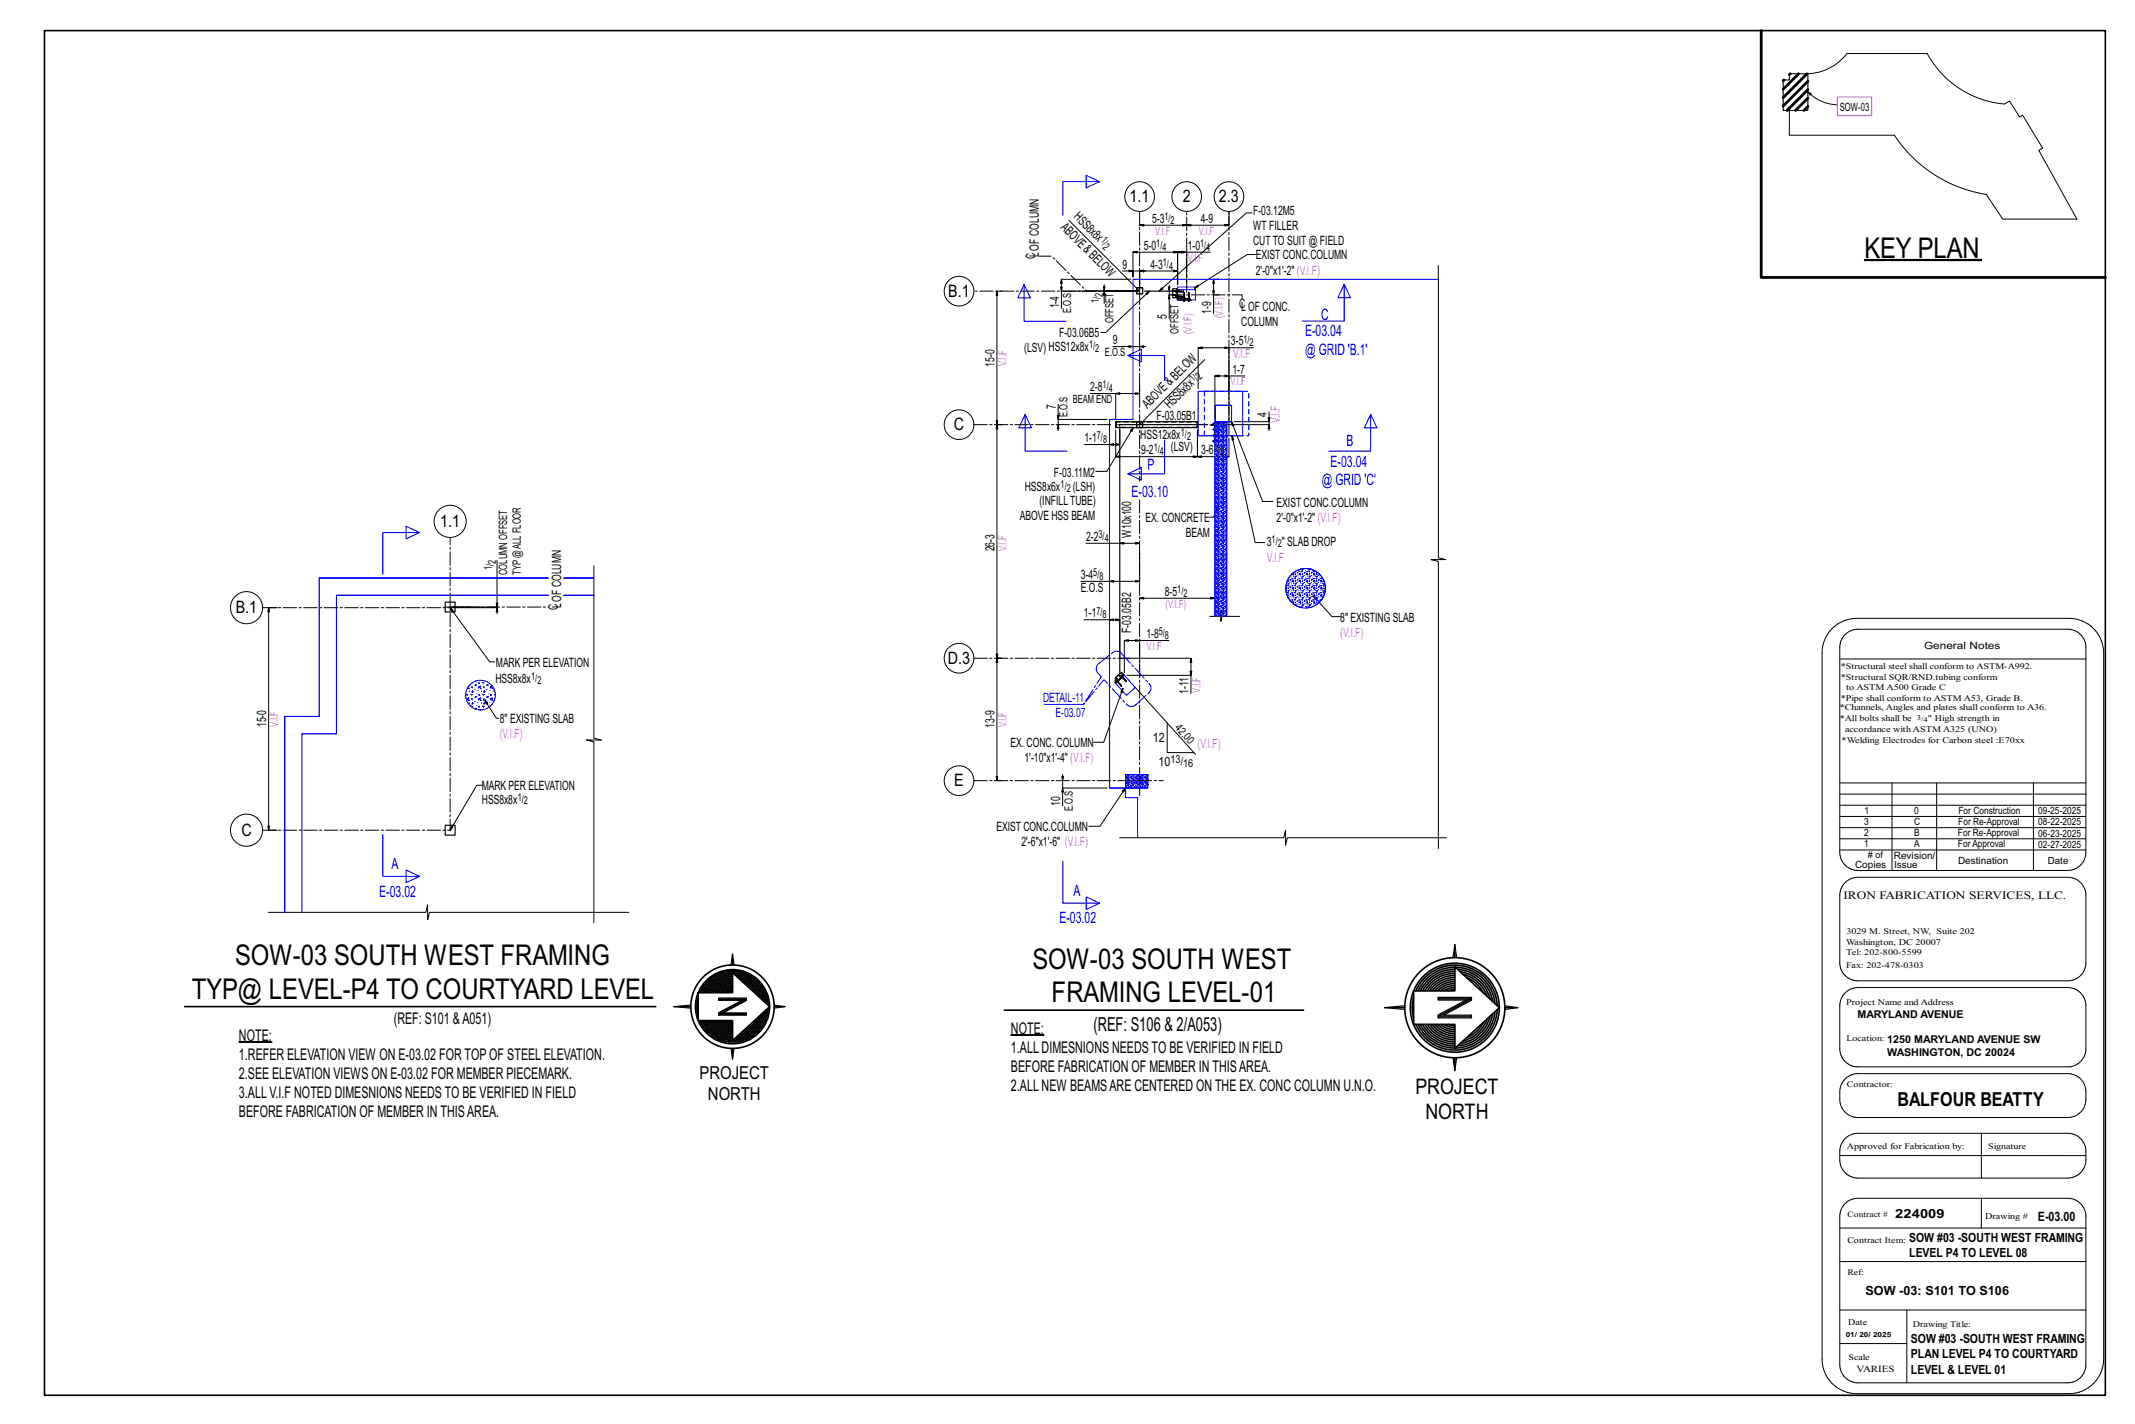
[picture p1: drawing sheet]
<svg xmlns="http://www.w3.org/2000/svg" width="914mm" height="610mm" viewBox="0 0 914 610" stroke-linecap="round" stroke-linejoin="round" font-family="sans-serif">
<defs><g id="words">
<g font-size="12.2">
<text x="798.5" y="110.4">KEY PLAN</text>
<text x="100.7" y="413.2">SOW-03 SOUTH WEST FRAMING</text>
<text x="442.2" y="414.6">SOW-03 SOUTH WEST</text>
<text x="82.1" y="427.7">TYP@ LEVEL-P4 TO COURTYARD LEVEL</text>
<text x="450.4" y="429.1">FRAMING LEVEL-01</text>
</g>
<g font-size="9.2">
<text x="606.2" y="468.3">PROJECT</text>
<text x="610.5" y="479.1">NORTH</text>
</g>
<g font-size="8.3">
<text x="468.3" y="441.3">(REF: S106 &amp; 2/A053)</text>
<text x="812.7" y="473.4">BALFOUR BEATTY</text>
</g>
<g font-size="7.6">
<text x="299.7" y="461.7">PROJECT</text>
<text x="303.2" y="470.8">NORTH</text>
</g>
<g font-size="7.3">
<text x="483.8" y="86.5">1.1</text>
<text x="506.5" y="86.5">2</text>
<text x="522.1" y="86.5">2.3</text>
<text x="406.1" y="127">B.1</text>
<text x="408.5" y="184.2">C</text>
<text x="188.5" y="225.6">1.1</text>
<text x="101" y="262.5">B.1</text>
<text x="406" y="284.2">D.3</text>
<text x="408.7" y="336.6">E</text>
<text x="103.4" y="357.8">C</text>
</g>
<g font-size="6.9">
<text x="168.7" y="438.5">(REF: S101 &amp;A051)</text>
<text x="433" y="442.6">NOTE:</text>
<text x="102.4" y="445.5">NOTE:</text>
<text x="102.4" y="453.7">1.REFER ELEVATION VIEW ON E-03.02 FOR TOPOF STEELELEVATION.</text>
<text x="433" y="450.7">1.ALLDIMESNIONS NEEDSTO BE VERIFIED IN FIELD</text>
<text x="102.4" y="461.8">2.SEE ELEVATION VIEWS ON E-03.02 FOR MEMBER PIECEMARK.</text>
<text x="433" y="458.9">BEFORE FABRICATION OF MEMBER IN THISAREA.</text>
<text x="433" y="467">2.ALLNEW BEAMSARE CENTERED ON THE EX. CONC COLUMN U.N.O.</text>
<text x="102.4" y="470">3.ALLV.I.F NOTED DIMESNIONS NEEDSTO BE VERIFIED IN FIELD</text>
<text x="102.4" y="478.1">BEFORE FABRICATION OF MEMBER IN THISAREA.</text>
</g>
<g font-size="6.7" fill="#00f">
<text x="565.8" y="137">C</text>
<text x="559" y="143.8">E-03.04</text>
<text x="559" y="151.8">@ GRID 'B.1'</text>
<text x="576.8" y="191.1">B</text>
<text x="491.4" y="201.3">P</text>
<text x="569.9" y="199.7">E-03.04</text>
<text x="566.1" y="207.7">@ GRID 'C'</text>
<text x="484.7" y="212.7">E-03.10</text>
<text x="167.6" y="371.9">A</text>
<text x="162.5" y="383.8">E-03.02</text>
<text x="459.8" y="383.7">A</text>
<text x="453.7" y="395.3">E-03.02</text>
</g>
<g font-size="5.5">
<text x="459.6" y="93" transform="rotate(45 459.6 93)">HS 8x8x</text>
<text x="493.4" y="95.4">5-3</text>
<text x="514.3" y="95.4">4-9</text>
<text x="536.7" y="92">F-03.12M5</text>
<text x="454" y="97.6" transform="rotate(45 454 97.6)">ABOVE&amp;BELOW</text>
<text x="536.7" y="98.5">WT FILLER</text>
<text x="489.9" y="107">5-0</text>
<text x="508.7" y="107">1-0</text>
<text x="536.7" y="105.1">CUTTO SUIT @ FIELD</text>
<text x="443.4" y="111" transform="rotate(-90 443.4 111)">C</text>
<text x="444.9" y="110.2" transform="rotate(-90 444.9 110.2)">LOF COLUMN</text>
<text x="537.9" y="111">EXIST CONC.COLUMN</text>
<text x="480.7" y="115">9</text>
<text x="492.7" y="115">4-3</text>
<text x="537.9" y="117.6">2'-0&quot;x1'-2&quot; (V.I.F)</text>
<text x="530.7" y="131.7">CLOF CONC.</text>
<text x="453.6" y="132" transform="rotate(-90 453.6 132)">1-4</text>
<text x="499.8" y="136.6" transform="rotate(-90 499.8 136.6)">5</text>
<text x="518.8" y="134.3" transform="rotate(-90 518.8 134.3)">1-9</text>
<text x="531.6" y="139.6">COLUMN</text>
<text x="453.6" y="144.3">F-03.06B5</text>
<text x="476.6" y="147.4">9</text>
<text x="527.2" y="147.9">3-5</text>
<text x="438.6" y="150.5">(LSV) HSS12x8x</text>
<text x="426" y="156.9" transform="rotate(-90 426 156.9)">15-0</text>
<text x="527.8" y="159.9">1-7</text>
<text x="466.9" y="167.5">2-8</text>
<text x="452.2" y="175.1" transform="rotate(-90 452.2 175.1)">7</text>
<text x="491.5" y="175" transform="rotate(-45 491.5 175)">ABOVE&amp;BELOW</text>
<text x="495.3" y="179.8">F-03.05B1</text>
<text x="501" y="175.3" transform="rotate(-45 501 175.3)">HS 8x8x</text>
<text x="542.5" y="178.4" transform="rotate(-90 542.5 178.4)">4</text>
<text x="464.5" y="189.3">1-1</text>
<text x="488.4" y="187.9">HSS12x8x</text>
<text x="488.8" y="194.5">9-2</text>
<text x="501.5" y="193">(LSV)</text>
<text x="514.5" y="194.5">3-6</text>
<text x="451.4" y="204.1">F-03.11M2</text>
<text x="438.9" y="210.1">HSS8x6x</text>
<text x="445.1" y="216">(INFILLTUBE)</text>
<text x="459.4" y="210.2">(LSH)</text>
<text x="546.8" y="216.9">EXIST CONC.COLUMN</text>
<text x="436.7" y="222.5">ABOVE HSS BEAM</text>
<text x="490.7" y="223.5">EX. CONCRETE</text>
<text x="546.8" y="223.4">2'-0&quot;x1'-2&quot; (V.I.F)</text>
<text x="465.2" y="231.6">2-2</text>
<text x="484.5" y="230.2" transform="rotate(-90 484.5 230.2)">W10x100</text>
<text x="507.9" y="230">BEAM</text>
<text x="542.6" y="233.9">3</text>
<text x="549" y="233.9">&quot; SLAB DROP</text>
<text x="426" y="236.1" transform="rotate(-90 426 236.1)">26-3</text>
<text x="462.9" y="247.9">3-4</text>
<text x="462.9" y="253.4">E.O.S</text>
<text x="498.9" y="255.1">8-5</text>
<text x="238.9" y="261.2" transform="rotate(-90 238.9 261.2)">C</text>
<text x="240.4" y="260.5" transform="rotate(-90 240.4 260.5)">LOF COLUMN</text>
<text x="464.2" y="264.3">1-1</text>
<text x="574" y="266.1">8&quot; EXISTING SLAB</text>
<text x="484.4" y="271" transform="rotate(-90 484.4 271)">F-03.05B2</text>
<text x="491" y="273.2">1-8</text>
<text x="212.4" y="285.6">MARK PER ELEVATION</text>
<text x="212.2" y="292.3">HSS8x8x</text>
<text x="509.1" y="296.9" transform="rotate(-90 509.1 296.9)">1-11</text>
<text x="114.1" y="311.3" transform="rotate(-90 114.1 311.3)">15-0</text>
<text x="214" y="309.5">8&quot; EXISTING SLAB</text>
<text x="426" y="311.6" transform="rotate(-90 426 311.6)">13-9</text>
<text x="493.7" y="317.6">12</text>
<text x="432.8" y="319.8">EX. CONC. COLUMN</text>
<text x="438.8" y="326.4">1'-10&quot;x1'-4&quot; (V.I.F)</text>
<text x="496.2" y="327.8">10</text>
<text x="206.3" y="338.3">MARK PER ELEVATION</text>
<text x="206.4" y="344">HSS8x8x</text>
<text x="454.1" y="345" transform="rotate(-90 454.1 345)">10</text>
<text x="426.8" y="355.7">EXIST CONC.COLUMN</text>
<text x="437.5" y="362.3">2'-6&quot;x1'-6&quot; (V.I.F)</text>
<text x="872.8" y="522.9">E-03.00</text>
</g>
<g font-size="5.5" fill="#f0f">
<text x="528.2" y="153.4">V.I.F</text>
<text x="548.1" y="181.1" transform="rotate(-90 548.1 181.1)">V.I.F</text>
<text x="542.6" y="240.4">V.I.F</text>
<text x="574" y="272.6">(V.I.F)</text>
<text x="214" y="316">(V.I.F)</text>
<text x="512.9" y="320.3">(V.I.F)</text>
</g>
<g font-size="5.5" fill="#00f">
<text x="446.7" y="300.3">DETAIL-11</text>
<text x="452.1" y="306.8">E-03.07</text>
</g>
<g font-size="5.4">
<text x="811.7" y="521.2">224009</text>
<text x="817.7" y="531.5">SOW #03 -SOUTH WEST FRAMING</text>
<text x="817.7" y="538">LEVEL P4 TO LEVEL 08</text>
<text x="799" y="554.6">SOW -03: S101 TO S106</text>
<text x="818.4" y="575">SOW #03 -SOUTH WEST FRAMING</text>
<text x="818.4" y="581.5">PLAN LEVEL P4 TO COURTYARD</text>
<text x="818.4" y="588.1">LEVEL &amp; LEVEL 01</text>
</g>
<g font-size="4.9">
<text x="788" y="47.5">SOW-03</text>
<text x="458.8" y="133.9" transform="rotate(-90 458.8 133.9)">E.O.S</text>
<text x="476.9" y="138.5" transform="rotate(-90 476.9 138.5)">OFFSET</text>
<text x="504.7" y="143" transform="rotate(-90 504.7 143)">OFFSET</text>
<text x="473.3" y="152.4">E.O.S</text>
<text x="459.5" y="172.5">BEAM END</text>
<text x="457.2" y="178.5" transform="rotate(-90 457.2 178.5)">E.O.S</text>
<text x="217.3" y="246.2" transform="rotate(-90 217.3 246.2)">COLUMN OFFSET</text>
<text x="223" y="246.2" transform="rotate(-90 223 246.2)">TYP@ALLFLOOR</text>
<text x="459.5" y="347.1" transform="rotate(-90 459.5 347.1)">E.O.S</text>
<text x="789.5" y="384.8">IRON FABRICATION SERVICES, LLC.</text>
</g>
<g font-size="4.9" fill="#f0f">
<text x="494.8" y="100.4">V.I.F</text>
<text x="513.5" y="100.4">V.I.F</text>
<text x="508.7" y="112">V.I.F</text>
<text x="523.8" y="136.2" transform="rotate(-90 523.8 136.2)">(V.I.F)</text>
<text x="510.5" y="143" transform="rotate(-90 510.5 143)">(V.I.F)</text>
<text x="431" y="156.7" transform="rotate(-90 431 156.7)">V.I.F</text>
<text x="527" y="165">V.I.F</text>
<text x="431" y="235.9" transform="rotate(-90 431 235.9)">V.I.F</text>
<text x="499.2" y="260.1">(V.I.F)</text>
<text x="491" y="278.2">V.I.F</text>
<text x="514.1" y="296.5" transform="rotate(-90 514.1 296.5)">V.I.F</text>
<text x="119.1" y="311.1" transform="rotate(-90 119.1 311.1)">V.I.F</text>
<text x="431" y="311.3" transform="rotate(-90 431 311.3)">V.I.F</text>
</g>
<g font-size="4.7">
<text x="498.8" y="94.2">1/</text>
<text x="501.4" y="95.8">2</text>
<text x="471.3" y="103" transform="rotate(45 471.3 103)">1/</text>
<text x="472" y="106" transform="rotate(45 472 106)">2</text>
<text x="495.2" y="105.7">1/</text>
<text x="497.9" y="107.4">4</text>
<text x="514" y="105.7">1/</text>
<text x="516.6" y="107.4">4</text>
<text x="498.1" y="113.8">1/</text>
<text x="500.7" y="115.4">4</text>
<text x="470.7" y="129.9" transform="rotate(-90 470.7 129.9)">1/</text>
<text x="472.3" y="127.3" transform="rotate(-90 472.3 127.3)">2</text>
<text x="466.5" y="148.9">1/</text>
<text x="532.5" y="146.6">1/</text>
<text x="535.1" y="148.3">2</text>
<text x="469.1" y="150.6">2</text>
<text x="472.2" y="166.2">1/</text>
<text x="474.9" y="167.9">4</text>
<text x="511" y="163.5" transform="rotate(-45 511 163.5)">1/</text>
<text x="514" y="162.9" transform="rotate(-45 514 162.9)">2</text>
<text x="469.8" y="188.1">7/</text>
<text x="472.4" y="189.7">8</text>
<text x="505.8" y="186.7">1/</text>
<text x="508.4" y="188.4">2</text>
<text x="494.1" y="193.3">1/</text>
<text x="496.7" y="194.9">4</text>
<text x="519.8" y="193.3">1</text>
<text x="521.6" y="194.1">/2</text>
<text x="454.3" y="208.8">1/</text>
<text x="456.9" y="210.5">2</text>
<text x="470.5" y="230.3">3/</text>
<text x="473.1" y="232">4</text>
<text x="544.6" y="232.7">1/</text>
<text x="547.3" y="234.3">2</text>
<text x="210.7" y="244.2" transform="rotate(-90 210.7 244.2)">1/</text>
<text x="212.4" y="241.6" transform="rotate(-90 212.4 241.6)">2</text>
<text x="468.3" y="246.6">5/</text>
<text x="470.9" y="248.3">8</text>
<text x="504.2" y="253.9">1/</text>
<text x="506.8" y="255.5">2</text>
<text x="469.6" y="263.1">7/</text>
<text x="472.2" y="264.7">8</text>
<text x="496.3" y="272">5/</text>
<text x="498.9" y="273.6">8</text>
<text x="227.5" y="291.1">1/</text>
<text x="230.1" y="292.7">2</text>
<text x="503" y="311.6" transform="rotate(48 503 311.6)">42.0</text>
<text x="501.3" y="326.5">13/</text>
<text x="506.8" y="328.2">16</text>
<text x="221.8" y="342.7">1/</text>
<text x="224.4" y="344.4">2</text>
</g>
<g font-size="4.6">
<text x="795.6" y="436">MARYLAND AVENUE</text>
<text x="808.3" y="446.4">1250 MARYLAND AVENUE SW</text>
<text x="808.3" y="452">WASHINGTON, DC 20024</text>
</g>
<g font-size="4.3">
<text x="824.1" y="277.6">General Notes</text>
<text x="798.4" y="353">3</text>
<text x="798.5" y="348.3">1</text>
<text x="819.8" y="353.1">C</text>
<text x="819.9" y="348.4">0</text>
<text x="838.7" y="353.1">For Re-Approval</text>
<text x="838.8" y="348.4">For Construction</text>
<text x="872.9" y="348.7">09-25-2025</text>
<text x="873" y="353.3">08-22-2025</text>
<text x="798.4" y="357.8">2</text>
<text x="819.8" y="357.9">B</text>
<text x="838.6" y="357.8">For Re-Approval</text>
<text x="873" y="358.1">06-23-2025</text>
<text x="798.4" y="362.6">1</text>
<text x="819.8" y="362.6">A</text>
<text x="838.6" y="362.6">For Approval</text>
<text x="873" y="362.9">02-27-2025</text>
<text x="794.5" y="371.5">Copies</text>
<text x="811.1" y="367.7">Revision/</text>
<text x="838.6" y="369.7">Destination</text>
</g>
<g font-size="4.2">
<text x="811.3" y="371.4">Issue</text>
<text x="877.1" y="369.8">Date</text>
</g>
<text font-size="4" x="795.1" y="587.5">VARIES</text>
<text font-size="3.9" x="799.9" y="367.1"># of</text>
<g font-size="3.7">
<text x="788.4" y="286.2">*Structural steel shall conform to ASTM-A992.</text>
<text x="788.4" y="291.2">*Structural SQR/RND.tubing conform</text>
<text x="790.7" y="295.5">to ASTM A500 Grade C</text>
<text x="787.9" y="304.1">*Channels, Angles and plates shall conform to A36.</text>
<text x="788.4" y="300.2">*Pipe shall conform to ASTM A53, Grade B.</text>
<text x="788" y="308.9">*All bolts shall be</text>
<text x="825.7" y="308.9">&quot; High strength in</text>
<text x="790.2" y="313.2">accordance with ASTM A325 (UNO)</text>
<text x="788.8" y="318">*Welding Electrodes for Carbon steel :E70xx</text>
<text x="790.8" y="399.9">3029 M. Street, NW, Suite 202</text>
<text x="790.7" y="404.6">Washington, DC 20007</text>
<text x="790.7" y="409">Tel: 202-800-5599</text>
<text x="790.7" y="414.2">Fax: 202-478-0303</text>
<text x="790.7" y="430">Project Name and Address</text>
<text x="790.8" y="445.6">Location:</text>
<text x="791" y="465.3">Contractor:</text>
<text x="791" y="491.9">Approved for Fabrication by:</text>
<text x="851.5" y="492">Signature</text>
<text x="850.2" y="522">Drawing #</text>
<text x="791.2" y="532.3">Contract Item:</text>
<text x="791.5" y="567.4">Date</text>
<text x="819.3" y="568.1">Drawing Title:</text>
<text x="791.7" y="582.1">Scale</text>
</g>
<text font-size="3.6" x="791.2" y="545.9">Ref:</text>
<text font-size="3.5" x="791.3" y="520.8">Contract #</text>
<g font-size="3.2">
<text x="821" y="308">3/</text>
<text x="823.9" y="309.1">4</text>
</g>
<text font-size="3" x="790.5" y="572.4">01/ 20/ 2025</text>
</g></defs>
<path d="M798.5 111.1h50.1v.4h-50.1zM102.4 445.9h14v.3h-14zM433 443h14.1v.2h-14.1z" fill="#000" stroke="#000" stroke-width=".5"/>
<g fill="none" stroke="#000" stroke-width=".43">
<path d="M774.2 39.2l1.6 1-.6 .5zM774.2 39.2a18.2 18.2 0 0 0 12.8 5.7M774.3 31.6a22.3 22.3 0 0 0 16.7-8.7h34.4a41.6 41.6 0 0 0 33.1 21.6l2.2-1.3 4.3 6.9 1.2-.9 8.7 14.2-1.7 1 16.3 29.4h-31.7l-7.1-10.6a58 58 0 0 1-39.4-25.3h-44.9v-10.6h-2.7v-13.1h2.7v-2.6h7.9v15.7h-7.9M457.8 94.3l30.3 30.3M526.3 90.5v5.9l-1.7-.4v.8l1.7-.4h-18l1.7-.4v.8l-1.7-.4v-.2v.2l-1.8-.4v.8l1.8-.4h-20.2l1.7-.4v.8l-1.7-.4v-.2M536.2 91.2h-2.4l-37.3 33.4 1-1.4 .5 .5-1.5 .9M480.7 116h4.5v2.5v-10.5l1.8 .3v-.7l-1.8 .4h19.2l-1.8 .3v-.7l1.8 .4v13.8M483.5 115.6l1.7 .4-1.7 .4zM484.2 119.6h-29.6l-.4 1.7h.8l-.4-1.7v5M485.2 116h5.5M488.1 116l1.7-.4v.8zM488.1 116v7.6v-7.6l1.7 .4v-.8l-1.7 .4h16.3l-1.8 .4v-.8l1.8 .4v5.8"/>
<path d="M506.5 107.6l1.8 .4-1.8 .3zM508.3 108h-3.9l1.7-.4v.7l-1.7-.3v13.8M518.4 108h-10.1v12.8M522.1 119.6h-2.3l-.4 1.7h.7l-.3-1.7v6.6M537.7 109h-3.5l-22.7 14.4 1.3-1.3 .4 .7-1.7 .6M616 113.7v125.1l3.2 .8h-6.3l3.1 .7v122.9M429.1 124.6h-2.1l-.4 1.8h.7l-.3-1.8v57.2l-.4-1.8h.7l-.3 1.8h2.1h-2.1l-.4 1.7h.7l-.3-1.7v100l-.4-1.8h.7l-.3 1.8h2.1h-2.1l-.4 1.7h.7l-.3-1.7v52.4l-.4-1.8h.7l-.3 1.8h2.1M454.2 122.9h.8l-.4 1.7zM472.5 122.7h.8l-.4 1.8zM472.9 124.6l.4 1.8h-.8zM472.9 121.9v2.7M472.9 124.5h15.2"/>
<path d="M485.2 124.6h-30.6v7.4M488.1 124.6h-15.2v5.3M492.3 124.6l-1.5 1 .5 .5 1-1.5-18.8 17.8h-2M500.4 122.9h.7l-.3 1.7zM500.8 126.2l.3 1.8h-.7zM500.8 122v4.2M500.8 124.6h.6M504 126.2h-3.2v10.4M519.4 124.5h.7l-.3 1.7zM522.1 126.2h-2.3v8.1M476.6 148.4h8.6v.4M483.5 148l1.7 .4-1.7 .3z"/>
<path d="M485.2 148.4h5.5M488.1 148.4l1.7-.4v.7zM488.1 148.4v.4M515.9 153.9l-27.8 27.9M524.6 148.5l1.7 .4-1.7 .3zM526.3 148.9h-13.1l1.7-.4v.7l-1.7-.3v17.5M536.9 148.9h-10.6v18.6M452.8 177.8h.8l-.4 1.8zM453.2 173.1v6.5h20.9M453.2 179.6v4.8M466.9 168.5h11v11M477.9 168.5l1.7-.4v.7z"/>
<path d="M488.1 165v3.5l-1.8-.4v.7l1.8-.3h-10.2M524.6 160.6l1.7 .3-1.7 .4zM526.3 160.9h-6l1.8-.3v.7l-1.8-.4v18.6M533.2 160.9h-6.9v19.6M543.1 178.8h.8l-.4 1.7zM543.5 176.3v4.2h-15M453.2 181.8l.4 1.7h-.8zM453.2 181.8h1M475.2 190.3l1.7-.4v.8zM475.2 181.8v8.5h-10.7M477.9 184.1v11.4l1.7 .4v-.8l-1.7 .4h35l-1.8 .4v-.8l1.8 .4v-11.4v11.4l1.7 .4v-.8l-1.7 .4h13.4l-1.7 .4v-.8l1.7 .4v-7.9M479.6 181.8v8.5l-1.8-.4v.8l1.8-.4h-4.4"/>
<path d="M485.4 183.1l-1.3 1.3 .7 .3 .6-1.6-11.3 18.7h-4.8M519 181.8h24.5M527.5 180.5l.2 1.8 .7-.3-.9-1.5 13.3 34.2h4.4M527.7 186.5v1.8l.7-.1-.7-1.7 9.9 45.8h4.2M543.5 181.8l.4 1.7h-.8zM543.5 180.5v3.9M521.9 216.3l-1 1.5 .7 .3 .3-1.8-2.2 5.1h-1.7M212.9 239.8v20.1h-19M465.2 232.6h14.4l1.7 .3v-.7l-1.7 .4h8.5l-1.8 .3v-.7l1.8 .4M488.1 236.6v12.3l-1.8-.4v.7l1.8-.3h-12.9M212.5 258.1h.8l-.4 1.8zM212.9 259.9v2.9"/>
<path d="M254.3 242.2v73.8l3.2 .8h-6.3l3.1 .8v77.5M475.2 248.9l1.7-.4v.7zM475.2 248.5v.4h-12.3M488.1 256.1l1.7-.4v.8zM488.1 256.1h32.2l-1.7 .4v-.8l1.7 .4M562.5 255l.9 1.6 .5-.5-1.4-1.1 8 9h3.6M562.5 255l-.6 .3M563 254.8l-.5 .2M118.7 260.1h-3.6l-.4 1.8h.7l-.3-1.8v95.3l-.4-1.8h.7l-.3 1.8h3.6M192.8 260.1l.7 1.7 .6-.5-1.3-1.2 16.9 23.2h2.1M193.9 260.1h19M212.9 260.1l.4 1.8h-.8z"/>
<path d="M464.2 265.3h11v16.5M475.2 265.3l1.7-.4v.8zM475.2 265.3h4.4l-1.8 .4v-.8l1.8 .4v16.5h30.5l-.4 1.7h.8l-.4-1.7v7.3M486.3 273.8l1.8 .4-1.8 .4zM488.1 274.2h-6.6l1.8-.4v.8l-1.8-.4v13.8M500.7 274.2h-12.6v14M518.1 263.9h4.2l.6-2.1v4.2l.5-2.1h7.5M784.7 269.1a15.1 15.1 0 0 1 10.5-4.4h90.9a14.9 14.9 0 0 1 14.9 14.9v302.2a14.9 14.9 0 0 1-14.9 14.8h-90.9a14.7 14.7 0 0 1-14.8-14.8v-302.2a14.7 14.7 0 0 1 4.3-10.5zM790.2 271.6a7.9 7.9 0 0 1 5.6-2.2h89.8a7.8 7.8 0 0 1 7.8 7v88.4a7.7 7.7 0 0 1-7.8 7.8h-89.8a7.8 7.8 0 0 1-7.8-7.8v-87.7a7.6 7.6 0 0 1 2.2-5.5zM207.7 299.8l.6 1.7 .6-.4-1.2-1.3 4.9 7.7h1.1M207.7 299.8l-.6 .1M208.2 299.6l-.5 .2"/>
<path d="M481 294.7l-1 1.5 .7 .3 .3-1.8-8.3 23.1h-4.4M482.6 289.1h27.5v7.8M486.2 294.3l25.8 28.7M509.7 287.4h.8l-.4 1.7zM788 282.1h105.4M499.9 309.5v12.7h11.4M206.9 336.2h-2.7l-11.4 19.2 .6-1.7 .6 .4-1.2 1.3M454.7 332.4h.8l-.4 1.8zM455.1 337.4l.4 1.7h-.8zM455.1 331.6v5.8M474.1 337.4h-19v7.6M482 337.4l-1.3 1.2 .6 .5 .7-1.7-10.9 16.3h-4.8"/>
<path d="M788 335.2h105.4M788 340h105.4M810.3 335.2v37.4M829.4 335.2v37.4M870.9 335.2v37.4M479.5 358.6h70.3l.8-3.1v6.3l.8-3.2h68.1M788 349.5h105.4M788 359.1h105.4M788 344.7h105.4M788 354.3h105.4M788 363.9h105.4M790.2 377.8a7.9 7.9 0 0 1 5.6-2.2h89.8a7.9 7.9 0 0 1 7.8 7v30.3a7.8 7.8 0 0 1-7.8 7h-89.8a7.8 7.8 0 0 1-7.8-7.8v-28.7a7.8 7.8 0 0 1 2.2-5.6z"/>
<path d="M114.9 390.6h67.5l.7-3.2v6.3l.8-3.1h85.5M790.2 425a7.9 7.9 0 0 1 5.6-2.2h89.8a7.9 7.9 0 0 1 7.8 7v19.9a7.9 7.9 0 0 1-7.1 7h-91.3a7.9 7.9 0 0 1-7-7.8v-18.3a7.9 7.9 0 0 1 2.2-5.6zM790.2 461.9l1.9-1.4 2.9-.9h91.3a7.8 7.8 0 0 1 7.1 7v4.8a7.8 7.8 0 0 1-7.8 7h-89.8a7.8 7.8 0 0 1-7.8-7.8v-3.2a7.9 7.9 0 0 1 2.2-5.5zM788 494.7h105.4M790.2 487.4a7.9 7.9 0 0 1 5.6-2.2h89.8a7.8 7.8 0 0 1 7.8 7v4.3a7.8 7.8 0 0 1-7.8 7.8h-89.8a7.9 7.9 0 0 1-7.8-7.8v-3.6a7.6 7.6 0 0 1 2.2-5.5zM848.6 485.2v19.1M790.2 515.3a7.9 7.9 0 0 1 5.6-2.3h89.8a7.8 7.8 0 0 1 7.8 7v65a7.9 7.9 0 0 1-7.8 7h-89.8a7.8 7.8 0 0 1-7.8-7.8v-63.5a7.6 7.6 0 0 1 2.2-5.4zM848.6 513v12.7M788 525.7h105.4M788 540.1h105.4M788 560.8h105.4M788 575.2h28.7"/>
<path d="M816.7 560.8v31.2"/>
<circle cx="488.1" cy="84.2" r="6.4"/>
<circle cx="508.3" cy="84.1" r="6.4"/>
<circle cx="526.3" cy="84.1" r="6.4"/>
<circle cx="410.7" cy="124.6" r="6.4"/>
<circle cx="410.7" cy="181.8" r="6.4"/>
<circle cx="192.8" cy="223.2" r="6.9"/>
<circle cx="105.6" cy="260.1" r="6.9"/>
<circle cx="410.7" cy="281.8" r="6.4"/>
<circle cx="410.7" cy="334.2" r="6.4"/>
<circle cx="105.6" cy="355.4" r="6.9"/>
</g>
<g fill="none" stroke="#000" stroke-width=".7">
<path d="M19 13.1h882.7v584.2h-882.7zM313.7 418a13 13 0 0 0-11.5 6.9M313.7 416.5a14.4 14.4 0 0 0-13.1 8.4M313.7 417.2a13.7 13.7 0 0 0-12.3 7.7M313.7 418.7a12.2 12.2 0 0 0-10.6 6.2M313.7 419.4a11.5 11.5 0 0 0-9.8 5.5M313.9 416.5a14.4 14.4 0 0 1 14.2 13M314.7 417.3a13.7 13.7 0 0 1 12.5 11.4M315.7 418.1a13 13 0 0 1 10.6 9.8M316.7 419.1a12.2 12.2 0 0 1 8.6 7.8M623.1 416.7a14.6 14.6 0 0 0-12.8 7.5M623.1 419.3a12.1 12.1 0 0 0-9.7 4.9"/>
<path d="M623.1 417.6a13.8 13.8 0 0 0-11.8 6.6M623.1 418.4a12.9 12.9 0 0 0-10.8 5.8M623.1 414.9a16.4 16.4 0 0 0-14.8 9.3M623.1 414.1a17.3 17.3 0 0 0-15.8 10.1M623.1 415.8a15.6 15.6 0 0 0-13.8 8.4M623.3 414.1a17.3 17.3 0 0 1 17 15.5M624.3 415a16.4 16.4 0 0 1 15 13.7M625.4 416a15.6 15.6 0 0 1 12.8 11.7M626.6 417.1a14.6 14.6 0 0 1 10.4 9.5M628.2 418.5a13.8 13.8 0 0 1 7.2 6.7M79.1 430.9h201.8M299 427.3l-.4 3.6 .4 3.6"/>
<path d="M299.8 424.9a15.1 15.1 0 0 1 16.6-8.9 15.1 15.1 0 0 1 12.5 14.2M300.6 436.9a14.4 14.4 0 0 0 13.1 8.4M301.4 436.9a13.7 13.7 0 0 0 12.3 7.7M302.2 436.9a13 13 0 0 0 11.5 7M303.1 436.9a12.2 12.2 0 0 0 10.6 6.3M303.9 436.9a11.5 11.5 0 0 0 9.8 5.5M304.8 436.9a10.7 10.7 0 0 0 8.9 4.8M305.7 436.9a10 10 0 0 0 8 4.1M306.6 436.9l1.6 1.5 1.8 1.1 3.7 .7M307.6 436.9l3 2 3.1 .6M308.6 436.9l2.3 1.3 2.8 .6M309.9 436.9l1.8 .9 2 .2"/>
<path d="M311.4 436.9l2.3 .5M313.7 422.3l-3.1 .6-3 2M313.7 420.2a10.7 10.7 0 0 0-8.9 4.7M313.7 420.9a10 10 0 0 0-8 4M313.7 424.5l-2.3 .4M313.7 423.8l-2 .3-1.8 .8M313.7 423.1l-2.8 .5-2.3 1.3M313.7 421.6l-3.7 .8-1.8 1.1-1.6 1.4M318 420.2a11.5 11.5 0 0 1 6 5.6M324 436.1a11.5 11.5 0 0 1-6 5.5M325.3 434.9a12.2 12.2 0 0 1-8.6 7.9M326.3 434a13 13 0 0 1-10.6 9.7"/>
<path d="M327.2 433.1a13.7 13.7 0 0 1-12.5 11.5M328.1 432.4a14.4 14.4 0 0 1-14.2 12.9M328.9 431.6a15.1 15.1 0 0 1-12.5 14.2 15.1 15.1 0 0 1-16.6-8.9M329.6 430.9l-15.9-14.6v8.6l-14.7 .1v11.9h14.7v8.6l15.9-14.5M430.1 432.4h128.2M605.4 427.1l-.5 4.3 .5 4.3M606.4 424.2a18.2 18.2 0 0 1 19.9-10.7 18.2 18.2 0 0 1 14.9 17M607.3 438.5a17.3 17.3 0 0 0 15.8 10.2M608.3 438.5a16.4 16.4 0 0 0 14.8 9.3M609.3 438.5a15.6 15.6 0 0 0 13.8 8.4M610.3 438.5a14.6 14.6 0 0 0 12.8 7.5M611.3 438.5a13.8 13.8 0 0 0 11.8 6.7"/>
<path d="M612.3 438.5a12.9 12.9 0 0 0 10.8 5.8M613.4 438.5a12.1 12.1 0 0 0 9.7 4.9M614.5 438.5a11.2 11.2 0 0 0 8.6 4M615.7 438.5l3.1 2.2 2.1 .7 2.2 .3M617 438.5l3 1.8 3.1 .5M618.4 438.5l2.3 1.1 2.4 .3M620.3 438.5l2.8 .6M623.1 422.8l-2.4 .4-2.3 1M623.1 421.1l-3.8 .7-1.9 1-1.7 1.4M623.1 423.6l-2.8 .6M623.1 421.9l-3.1 .5-3 1.8M623.1 420.2a11.2 11.2 0 0 0-8.6 4"/>
<path d="M635.4 437.6a13.8 13.8 0 0 1-7.2 6.6M637 436.1a14.6 14.6 0 0 1-10.4 9.5M638.2 435a15.6 15.6 0 0 1-12.8 11.7M639.3 434a16.4 16.4 0 0 1-15 13.7M640.3 433.1a17.3 17.3 0 0 1-17 15.6M641.2 432.2a18.2 18.2 0 0 1-14.9 17 18.2 18.2 0 0 1-19.9-10.7M642.1 431.3l-19-17.4v10.3h-17.7v14.3h17.7v10.3l19-17.4"/>
<circle cx="313.7" cy="431" r="17.9"/>
<circle cx="313.7" cy="431" r="15.9"/>
<circle cx="623.1" cy="431.4" r="21.4"/>
<circle cx="623.1" cy="431.4" r="19.1"/>
</g>
<path d="M754.3 13.1v105.7h147.4M764.1 34.2l-.4 .4M766.7 31.6l-.3 .4M770.3 31.6l-6.6 6.6M773.9 31.6l-10.2 10.2M774.3 38.4l-8.9 8.9M774.3 34.8l-10.6 10.6M774.3 45.6l-1.7 1.7M774.3 42l-5.3 5.3" fill="none" stroke="#000" stroke-width="1.2"/>
<path d="M786.9 41.5h14.7v8h-14.7z" fill="none" stroke="#f0f" stroke-width=".5"/>
<g fill="none" stroke="#000" stroke-width=".43" stroke-dasharray="0 1">
<path d="M763.7 34.2h2.7v-2.6h7.9v15.7h-10.6z"/>
<circle cx="205.8" cy="297.6" r="6.4"/>
</g>
<g fill="none" stroke="#000" stroke-width=".5">
<path d="M486.8 123.2h2.6v2.5h-2.6zM490.2 124.6h12.9M502.3 123.6h1.9v3.8h-1.9zM504.2 124.2l.2 4.2zM504.2 124.2v-.6l.2 .6M504.4 128.4h5.7M507 128.6h.2M507.1 128.7v.3l.2-.3M507.4 128.6l-.2 .1M508.9 128.6h.2M509 128.7v.3l.2-.3M509.3 128.6l-.2 .1"/>
<path d="M477.9 180.5v2.6zM477.9 180.5h34.9v2.6h-34.9zM478.7 181.8h38.6M479.6 183.8v105.8M486.8 180.5h2.6v2.6h-2.6zM512.8 180.5l.1 2.6zM519.9 188.9l.2 .2zM519.9 186.5h.2v3.1l.2-3.1M519.9 188.8h-.4l.4 .2M519.9 188.9h.2M520.1 188.8h.1M520.1 189h.1"/>
<path d="M190.7 257.8h4.2v4.2h-4.2zM192.8 259.9h8.5M477.6 292.4l3.9-3.3zM478.1 291.2l2.2 2.4zM478.3 291.4l.3 .1zM478.4 291.4l-.3-.3 .1 .4M480.2 289.3l2.2 2.4zM480.3 289.7h.3zM480.4 289.5l1.9 2.3 .2-.1-1.8-2.1 .7-.6-1.1-1.2-2.6 2.4-.1 2.2 .8-.7 1.8 2 .2-.1-2.1-2.2M480.5 289.4l-.4-.1 .2 .3M481.4 289l-3.8 3.4M190.7 353.3h4.2v4.2h-4.2z"/>
<path d="M313.1 413.1l.6-4.7 .7 4.7M313.7 408.4l.2 4.7M313.7 411.1l-.1 2M623.1 404.4l.8 5.5M623.1 407.6l-.2 2.3M623.2 409.9l-.1-5.5-.8 5.5M288.6 430.9h4.7M295.9 430.8l-2.6 .1 2.6 .2M295.9 430.3l-7.3 .6 7.3 .7M307.8 434.3h11.9M307.8 427.6h11.9M307.8 427.9h11.9"/>
<path d="M319 427.9l-1.3 .3h-9.9v-.9h11.9v1l-9.9 5.3h9.9v1h-11.9v-1.1l9.9-5.3M319.6 427.6l-11.8 6.3h11.9M319.7 427.9l-11.9 6.4M331.6 430.3l4.6 .6h-2.6M331.6 430.8l2 .1-2 .2M336.2 430.9l-4.6 .7M598.6 431.4l3.1 .1M601.7 431.2l-8.8 .2M601.7 430.6l-8.8 .8 8.8 .7M615.9 427.7l14.3 .1-14.3 7.6h14.3M615.9 427.3h14.3l-14.3 7.6 14.3 .1M629.4 427.7l-1.6 .4h-11.9v-1.2h14.3v1.3l-11.9 6.4h11.9v1.2h-14.3v-1.3l11.9-6.4"/>
<path d="M644.5 430.6l5.6 .8-5.6 .7M644.5 431.2l2.4 .2M650.1 431.4l-5.6 .1M313.1 448.8l.6 4.6 .7-4.6M313.6 448.8l.1 1.9 .2-1.9M313.7 450.7v2.7M622.3 452.8l.8 5.5v-3.2M622.9 452.8l.2 2.3 .1-2.3M623.9 452.8l-.8 5.5"/>
</g>
<g fill="none" stroke="#00f" stroke-width=".45">
<path d="M465.2 75.1l5.7 2.7-5.7 2.6zM470.9 77.8h-15.7v14.4M616 119.6h-130.8v60h-10v157.8h6.9h-6.9v-39.5M438.6 121.8l2.7 5.7h-5.4zM438.6 121.8v15.7h18M504.4 124h7.6v4.4h-7.6zM504.4 124v-1.1h7.6v1.1M575.7 121.7l-2.7 5.8h5.4l-2.7-5.8v15.8h-17.9M483.1 152.2l5.7 2.7v-5.4l-5.7 2.7h15.7v10.6M439.1 177.4l2.7 5.7h-5.4l2.7-5.7v15.7h17.9M513.2 167.5h19v19h-19zM520.5 173.5h7v7h-7z"/>
<path d="M587 177.4l-2.7 5.7h5.4l-2.7-5.7v15.7h-17.9M498.8 188.4v14.4h-15.7l5.7 2.7v-5.4l-5.7 2.7M520.3 195.5v68.4v-83.4h5.1v83.4M520.4 199.4h.1M520.4 197.4h.1M520.4 195.4h.1M520.4 193.3h.1M520.4 191.3h.1M520.4 189.3h.1M520.4 187.2h.1M520.4 185.2h.1M520.4 183.2h.1"/>
<path d="M520.4 181.1h.1M520.4 197.3h.1M520.4 195.3h.1M520.4 191.2h.1M520.4 189.2h.1M520.4 185.1h.1M520.4 183.1h.1M520.5 182.3h.1M520.5 184.3h.1M520.5 186.4h.1M520.5 188.4h.1M520.5 190.4h.1"/>
<path d="M520.5 192.5h.1M520.5 194.5h.1M520.5 196.5h.1M520.5 198.5h.1M520.7 198.1h.1M520.7 196.1h.1M520.7 194h.1M520.7 192h.1M520.7 190h.1M520.7 187.9h.1M520.7 185.9h.1M520.7 183.9h.1"/>
<path d="M520.7 181.8h.1M520.9 199.6h.1M520.9 197.5h.1M520.9 195.5h.1M520.9 193.5h.1M520.9 191.4h.1M520.9 189.4h.1M520.9 187.4h.1M520.9 185.3h.1M520.9 183.3h.1M520.9 181.3h.1M521.2 192.1h.1"/>
<path d="M521.2 198.2h.1M521.2 196.2h.1M521.2 194.2h.1M521.2 190.1h.1M521.2 188.1h.1M521.2 186h.1M521.2 184h.1M521.2 182h.1M521.1 182.8h.1M521.1 184.8h.1M521.1 188.8h.1M521.1 190.8h.1"/>
<path d="M521.1 192.8h.1M521.1 194.9h.1M521.1 196.9h.1M521.1 198.9h.1M521.1 180.6h.1M521.1 186.7h.1M521.3 180.5l-.1 .1M521.3 188.6l.1 .1M521.3 182.5l.1 .1M521.3 184.6h.1M521.3 186.6l.1 .1M521.3 190.7h.1"/>
<path d="M521.3 192.7l.1 .1M521.3 194.7l.1 .1M521.3 196.8h.1M521.3 198.8l.1 .1M521.3 182.5l-.1 .2M521.3 184.6l-.1 .1M521.3 186.6l-.1 .1M521.3 190.7l-.1 .1M521.3 192.7l-.1 .1M521.3 194.7l-.1 .2M521.3 196.8l-.1 .1M521.3 198.8l-.1 .1"/>
<path d="M521.3 180.5l.1 .1M521.4 184.9h.1M521.4 199.1h.1M521.4 197.1h.1M521.4 195.1h.1M521.4 193h.1M521.4 191h.1M521.4 189h.1M521.4 186.9h.1M521.4 182.9h.1M521.4 180.8h.1M521.4 188.7l-.2 .1"/>
<path d="M521.5 199.6h.1M521.5 197.6h.1M521.5 195.6h.1M521.5 193.5h.1M521.5 191.5h.1M521.5 199.8h.1M521.5 197.7h.1M521.5 195.7h.1M521.5 193.7h.1M521.5 191.6h.1M521.5 189.6h.1M521.5 187.6h.1"/>
<path d="M521.5 185.5h.1M521.5 183.5h.1M521.5 181.5h.1M521.5 189.5h.1M521.5 187.4h.1M521.5 185.4h.1M521.5 183.4h.1M521.5 181.3h.1M521.8 190v.1M521.8 192.1h.1M521.8 194.1v.1M521.8 196.1v.1"/>
<path d="M521.8 198.2h.1M521.8 188.1h.1M521.8 186h.1M521.8 184h.1M521.8 182h.1M521.9 198.4h.1M521.9 196.4h.1M521.9 194.4h.1M521.9 192.3h.1M521.9 190.3h.1M521.9 188.3h.1M521.9 186.2h.1"/>
<path d="M521.9 184.2h.1M521.9 182.2h.1M521.9 190.9h.1M521.9 184.8h.1M521.9 182.7h.1M521.9 180.7h.1M521.9 186.8h.1M521.9 188.8h.1M521.9 192.9h.1M521.9 194.9h.1M521.9 197h.1M521.9 199h.1"/>
<path d="M522 198.2h.1M522 196.2h.1M522 194.2h.1M522 192.1h.1M522 190.1h.1M522 188.1h.1M522 186h.1M522 184h.1M522 182h.1M522 181.4h.1M522 183.4h.1M522 185.5h.1"/>
<path d="M522 187.5h.1M522 189.5h.1M522 191.6h.1M522 193.6h.1M522 195.6h.1M522 197.7h.1M522 199.7h.1M522 199.6h.1M522 197.6h.1M522 193.5h.1M522 191.5h.1M522 187.4h.1"/>
<path d="M522 185.4h.1M522 181.3h.1M522.4 199.4h.1M522.4 197.4h.1M522.4 195.4h.1M522.4 193.3h.1M522.4 191.3h.1M522.4 189.3h.1M522.4 187.2h.1M522.4 185.2h.1M522.4 183.2h.1M522.4 181.1h.1"/>
<path d="M522.5 199.4h.1M522.5 197.3h.1M522.5 195.3h.1M522.5 193.3h.1M522.5 191.2h.1M522.5 189.2h.1M522.5 187.2h.1M522.5 185.1h.1M522.5 183.1h.1M522.5 181.1h.1M522.5 182.3h.1M522.5 184.3h.1"/>
<path d="M522.5 186.4h.1M522.5 188.4h.1M522.5 190.4h.1M522.5 192.5h.1M522.5 194.5h.1M522.5 196.5h.1M522.5 198.5h.1M522.8 198.1h.1M522.8 196.1h.1M522.8 194h.1M522.8 192h.1M522.8 190h.1"/>
<path d="M522.8 187.9h.1M522.8 185.9h.1M522.8 183.9h.1M522.8 181.8h.1M523 199.6h.1M523 197.5h.1M523 195.5h.1M523 193.5h.1M523 191.4h.1M523 189.4h.1M523 187.4h.1M523 185.3h.1"/>
<path d="M523 183.3h.1M523 181.3h.1M523.2 188.1h.1M523.2 198.2h.1M523.2 196.2h.1M523.2 194.2h.1M523.2 192.1h.1M523.2 190.1h.1M523.2 186h.1M523.2 184h.1M523.2 182h.1M523.1 180.6h.1"/>
<path d="M523.1 182.7h.1M523.1 186.7h.1M523.1 188.8h.1M523.1 192.8h.1M523.1 194.9h.1M523.1 198.9h.1M523.1 184.7h.1M523.1 190.8h.1M523.1 196.9h.1M523.3 180.5l-.1 .1M523.3 194.7l.1 .1M523.3 190.7h.1"/>
<path d="M523.3 182.5l.1 .1M523.3 184.6h.1M523.3 186.6l.1 .1M523.3 188.6l.1 .1M523.3 192.7l.1 .1M523.3 196.8h.1M523.3 198.8l.1 .1M523.3 182.5l-.1 .2M523.3 184.6l-.1 .1M523.3 186.6l-.1 .1M523.3 188.6l-.1 .2M523.3 190.7l-.1 .1"/>
<path d="M523.3 192.7l-.1 .1M523.3 196.8l-.1 .1M523.3 198.8l-.1 .1M523.3 180.5l.1 .1M523.4 189h.1M523.4 199.1h.1M523.4 197.1h.1M523.4 195.1h.1M523.4 193h.1M523.4 191h.1M523.4 186.9h.1M523.4 184.9h.1"/>
<path d="M523.4 182.9h.1M523.4 180.8h.1M523.4 194.8l-.2 .1M523.5 199.6h.1M523.5 197.6h.1M523.5 195.6h.1M523.5 193.5h.1M523.5 191.5h.1M523.5 199.8h.1M523.5 197.7h.1M523.5 195.7h.1M523.5 193.7h.1"/>
<path d="M523.5 191.6h.1M523.5 189.6h.1M523.5 187.6h.1M523.5 185.5h.1M523.5 183.5h.1M523.5 181.5h.1M523.5 189.5h.1M523.5 187.4h.1M523.5 185.4h.1M523.5 183.4h.1M523.5 181.3h.1M523.8 186h.1"/>
<path d="M523.8 188l.1 .1M523.8 190l.1 .1M523.8 192.1h.1M523.8 194.1l.1 .1M523.8 196.1l.1 .1M523.8 198.2h.1M523.8 181.9h.1M523.8 183.9h.1M523.8 188v.1M523.8 190v.1M523.8 194.1v.1M523.8 196.1v.1"/>
<path d="M523.9 198.4h.1M523.9 196.4h.1M523.9 194.4h.1M523.9 192.3h.1M523.9 190.3h.1M523.9 188.3h.1M523.9 186.2h.1M523.9 184.2h.1M523.9 182.2h.1M523.9 194.9h.1M523.9 188.8h.1M523.9 186.8h.1"/>
<path d="M523.9 180.7h.1M523.9 182.7h.1M523.9 184.8h.1M523.9 190.9h.1M523.9 192.9h.1M523.9 197h.1M523.9 199h.1M524 198.2h.1M524 196.2h.1M524 194.2h.1M524 192.1h.1M524 190.1h.1"/>
<path d="M524 188.1h.1M524 186h.1M524 184h.1M524 182h.1M524 181.4h.1M524 183.4h.1M524 185.5h.1M524 187.5h.1M524 189.5h.1M524 191.6h.1M524 193.6h.1M524 195.6h.1"/>
<path d="M524 197.7h.1M524 199.7h.1M524 199.6h.1M524 197.6h.1M524 193.5h.1M524 191.5h.1M524 187.4h.1M524 185.4h.1M524 181.3h.1M524.4 199.4h.1M524.4 197.4h.1M524.4 195.4h.1"/>
<path d="M524.4 193.3h.1M524.4 191.3h.1M524.4 189.3h.1M524.4 187.2h.1M524.4 185.2h.1M524.4 183.2h.1M524.4 181.1h.1M524.5 199.4h.1M524.5 197.3h.1M524.5 195.3h.1M524.5 193.3h.1M524.5 191.2h.1"/>
<path d="M524.5 189.2h.1M524.5 187.2h.1M524.5 185.1h.1M524.5 183.1h.1M524.5 181.1h.1M524.6 182.3h.1M524.6 184.3h.1M524.6 186.4h.1M524.6 188.4h.1M524.6 190.4h.1M524.6 192.5h.1M524.6 194.5h.1"/>
<path d="M524.6 196.5h.1M524.6 198.5h.1M524.8 198.1h.1M524.8 196.1h.1M524.8 194h.1M524.8 192h.1M524.8 190h.1M524.8 187.9h.1M524.8 185.9h.1M524.8 183.9h.1M524.8 181.8h.1M525 199.6h.1"/>
<path d="M525 197.5h.1M525 195.5h.1M525 193.5h.1M525 191.4h.1M525 189.4h.1M525 187.4h.1M525 185.3h.1M525 183.3h.1M525 181.3h.1M525.2 194.2h.1M525.2 198.2h.1M525.2 196.2h.1"/>
<path d="M525.2 192.1h.1M525.2 190.1h.1M525.2 188.1h.1M525.2 186h.1M525.2 184h.1M525.2 182h.1M525.2 180.8h.1M525.2 184.8h.1M525.2 186.9h.1M525.1 190.8h.1M525.1 192.8h.1M525.1 196.9h.1"/>
<path d="M525.1 198.9h.1M525.1 182.7h.1M525.1 188.8h.1M525.1 194.9h.1M525.4 180.5v.1M525.4 196.8h.1M525.4 192.7h.1M525.4 182.5v.1M525.4 184.6h.1M525.4 186.6h.1M525.4 188.6v.1M525.4 190.7h.1"/>
<path d="M525.4 194.7v.1M525.4 198.8h.1M525.4 199.2h.1M525.4 190.7v.1M525.4 184.6v.1M525.4 186.6v.1M525.4 192.7l-.2 .1M525.4 194.7l-.2 .2M525.4 196.8l-.2 .1M525.4 198.8l-.2 .1M525.4 180.5h.1M525.4 180.5h-5.1v9.5"/>
<path d="M525.4 180.5v83.4M525.4 185h.1M525.4 180.9v.1M525.4 197.2h.1M525.4 195.1v.1M525.4 193.1h.1M525.4 191.1h.1M525.4 189v.1M525.4 187v.1M525.4 183h.1M520.4 209.6h.1M520.4 207.6h.1"/>
<path d="M520.4 205.5h.1M520.4 203.5h.1M520.4 201.5h.1M520.4 209.5h.1M520.4 207.5h.1M520.4 203.4h.1M520.4 201.4h.1M520.4 219.7v.1M520.4 217.7h.1M520.4 215.6v.1M520.4 213.6v.1M520.4 211.6h.1"/>
<path d="M520.5 200.6h.1M520.5 202.6h.1M520.5 204.6h.1M520.5 206.7h.1M520.5 208.7h.1M520.5 210.7h.1M520.5 212.8h.1M520.5 214.8h.1M520.5 216.8h.1M520.5 218.9h.1M520.7 218.4h.1M520.7 216.4h.1"/>
<path d="M520.7 214.4h.1M520.7 212.3h.1M520.7 210.3h.1M520.7 208.3h.1M520.7 206.2h.1M520.7 204.2h.1M520.7 202.2h.1M520.7 200.1h.1M520.9 219.9h.1M520.9 217.9h.1M520.9 215.8h.1M520.9 213.8h.1"/>
<path d="M520.9 211.8h.1M520.9 209.7h.1M520.9 207.7h.1M520.9 205.7h.1M520.9 203.6h.1M520.9 201.6h.1M521.2 218.5h.1M521.2 216.5h.1M521.2 214.5h.1M521.2 212.5h.1M521.2 210.4h.1M521.2 208.4h.1"/>
<path d="M521.2 206.4h.1M521.2 204.3h.1M521.2 202.3h.1M521.2 200.3h.1M521.1 201h.1M521.1 203h.1M521.1 205h.1M521.1 207.1h.1M521.1 209.1h.1M521.1 211.1h.1M521.1 213.2h.1M521.1 215.2h.1"/>
<path d="M521.1 217.2h.1M521.1 219.2h.1M521.3 219.1h.1M521.3 217.1h.1M521.3 206.9l.1 .1M521.3 213l.1 .1M521.3 200.8l.1 .1M521.3 202.9h.1M521.3 204.9l.1 .1M521.3 209h.1M521.3 211l.1 .1M521.3 215.1h.1"/>
<path d="M521.3 200.8l-.1 .2M521.3 202.9l-.1 .1M521.3 204.9l-.1 .1M521.3 206.9l-.1 .2M521.3 209l-.1 .1M521.3 211l-.1 .1M521.3 213l-.1 .2M521.3 215.1l-.1 .1M521.4 219.4h.1M521.4 217.4h.1M521.4 215.4h.1M521.4 213.3h.1"/>
<path d="M521.4 211.3h.1M521.4 209.3h.1M521.4 207.2h.1M521.4 205.2h.1M521.4 203.2h.1M521.4 201.2h.1M521.5 219.9h.1M521.5 217.9h.1M521.5 215.9h.1M521.5 213.9h.1M521.5 211.8h.1M521.5 209.8h.1"/>
<path d="M521.5 207.8h.1M521.5 205.7h.1M521.5 203.7h.1M521.5 201.7h.1M521.5 218h.1M521.5 216h.1M521.5 214h.1M521.5 211.9h.1M521.5 209.9h.1M521.5 207.9h.1M521.5 205.8h.1M521.5 203.8h.1"/>
<path d="M521.5 201.8h.1M521.8 204.3h.1M521.8 210.4h.1M521.8 216.5h.1M521.8 200.2v.1M521.8 202.2v.1M521.8 206.3v.1M521.8 208.3v.1M521.8 212.4v.1M521.8 214.4v.1M521.8 218.5h.1M521.9 218.7h.1"/>
<path d="M521.9 216.7h.1M521.9 214.7h.1M521.9 212.6h.1M521.9 210.6h.1M521.9 208.6h.1M521.9 206.5h.1M521.9 204.5h.1M521.9 202.5h.1M521.9 200.5h.1M521.9 201h.1M521.9 203.1h.1M521.9 205.1h.1"/>
<path d="M521.9 207.1h.1M521.9 209.2h.1M521.9 211.2h.1M521.9 213.2h.1M521.9 215.2h.1M521.9 217.3h.1M521.9 219.3h.1M522 218.5h.1M522 216.5h.1M522 214.5h.1M522 212.5h.1M522 210.4h.1"/>
<path d="M522 208.4h.1M522 206.4h.1M522 204.3h.1M522 202.3h.1M522 200.3h.1M522 207.8l.1 .1M522 209.8l.1 .1M522 211.9h.1M522 213.9l.1 .1M522 215.9l.1 .1M522 218h.1M522 201.7h.1"/>
<path d="M522 203.8h.1M522 205.8h.1M522 205.7h.1M522 203.7h.1M522.1 213.9l-.2 .1M522.1 207.8l-.2 .1M522.1 218h-.2M522.1 215.9l-.2 .1M522.1 211.9h-.2M522.1 209.8l-.2 .1M522.4 209.6h.1M522.4 207.6h.1"/>
<path d="M522.4 205.5h.1M522.4 203.5h.1M522.4 201.5h.1M522.5 209.5h.1M522.5 207.5h.1M522.5 205.5h.1M522.5 203.4h.1M522.5 201.4h.1M522.5 219.7l-.1 .1M522.5 217.7h-.1M522.5 215.6l-.1 .1M522.5 213.6l-.1 .1"/>
<path d="M522.5 211.6h-.1M522.5 200.6h.1M522.5 202.6h.1M522.5 204.6h.1M522.5 206.7h.1M522.5 208.7h.1M522.5 210.7h.1M522.5 212.8h.1M522.5 214.8h.1M522.5 216.8h.1M522.5 218.9h.1M522.8 218.4h.1"/>
<path d="M522.8 216.4h.1M522.8 214.4h.1M522.8 212.3h.1M522.8 210.3h.1M522.8 208.3h.1M522.8 206.2h.1M522.8 204.2h.1M522.8 202.2h.1M522.8 200.1h.1M523 219.9h.1M523 217.9h.1M523 215.8h.1"/>
<path d="M523 213.8h.1M523 211.8h.1M523 209.7h.1M523 207.7h.1M523 205.7h.1M523 203.6h.1M523 201.6h.1M523.2 218.5h.1M523.2 216.5h.1M523.2 214.5h.1M523.2 212.5h.1M523.2 210.4h.1"/>
<path d="M523.2 208.4h.1M523.2 206.4h.1M523.2 204.3h.1M523.2 202.3h.1M523.2 200.3h.1M523.2 201.1h.1M523.2 203.1h.1M523.2 205.2h.1M523.2 207.2h.1M523.2 209.2h.1M523.1 211.1h.1M523.1 213.2h.1"/>
<path d="M523.1 215.2h.1M523.1 217.2h.1M523.1 219.2h.1M523.3 209h.1M523.3 215.1h.1M523.3 200.8l.1 .1M523.3 202.9h.1M523.3 204.9l.1 .1M523.3 206.9l.1 .1M523.3 211l.1 .1M523.3 213l.1 .1M523.3 200.8l-.1 .2"/>
<path d="M523.3 202.9l-.1 .1M523.3 204.9l-.1 .1M523.3 206.9l-.1 .2M523.3 209l-.1 .1M523.3 211l-.1 .1M523.3 213l-.1 .2M523.3 215.1l-.1 .1M523.3 217.1h.1M523.3 219.1h.1M523.4 219.4h.1M523.4 217.4h.1M523.4 215.4h.1"/>
<path d="M523.4 213.3h.1M523.4 211.3h.1M523.4 209.3h.1M523.4 207.2h.1M523.4 205.2h.1M523.4 203.2h.1M523.4 201.2h.1M523.5 219.9h.1M523.5 217.9h.1M523.5 215.9h.1M523.5 213.9h.1M523.5 211.8h.1"/>
<path d="M523.5 209.8h.1M523.5 207.8h.1M523.5 205.7h.1M523.5 203.7h.1M523.5 201.7h.1M523.5 218h.1M523.5 216h.1M523.5 214h.1M523.5 211.9h.1M523.5 209.9h.1M523.5 207.9h.1M523.5 205.8h.1"/>
<path d="M523.5 203.8h.1M523.5 201.8h.1M523.8 206.3l.1 .1M523.8 212.4l.1 .1M523.8 218.5h.1M523.8 200.2l.1 .1M523.8 202.2l.1 .1M523.8 204.3h.1M523.8 208.3l.1 .1M523.8 210.4h.1M523.8 214.4l.1 .1M523.8 216.5h.1"/>
<path d="M523.8 200.2v.1M523.8 202.2v.1M523.8 206.3v.1M523.8 208.3v.1M523.8 212.4v.1M523.8 214.4v.1M523.9 218.7h.1M523.9 216.7h.1M523.9 214.7h.1M523.9 212.6h.1M523.9 210.6h.1M523.9 208.6h.1"/>
<path d="M523.9 206.5h.1M523.9 204.5h.1M523.9 202.5h.1M523.9 200.5h.1M523.9 201h.1M523.9 203.1h.1M523.9 205.1h.1M523.9 207.1h.1M523.9 209.2h.1M523.9 211.2h.1M523.9 213.2h.1M523.9 215.2h.1"/>
<path d="M523.9 217.3h.1M523.9 219.3h.1M524 218.5h.1M524 216.5h.1M524 214.5h.1M524 212.5h.1M524 210.4h.1M524 208.4h.1M524 206.4h.1M524 204.3h.1M524 202.3h.1M524 200.3h.1"/>
<path d="M524 207.8l.2 .1M524 209.8l.2 .1M524 211.9h.2M524 213.9l.2 .1M524 215.9l.2 .1M524 218h.2M524 201.7h.1M524 203.8h.1M524 205.8h.1M524 205.7h.1M524 203.7h.1M524.1 215.9l-.1 .1"/>
<path d="M524.1 209.8l-.1 .1M524.1 218h-.1M524.1 213.9l-.1 .1M524.1 211.9h-.1M524.1 207.8l-.1 .1M524.4 209.6h.1M524.4 207.6h.1M524.4 205.5h.1M524.4 203.5h.1M524.4 201.5h.1M524.5 209.5h.1M524.5 207.5h.1"/>
<path d="M524.5 205.5h.1M524.5 203.4h.1M524.5 201.4h.1M524.5 219.7l-.1 .1M524.5 217.7h-.1M524.5 215.6l-.1 .1M524.5 213.6l-.1 .1M524.5 211.6h-.1M524.6 200.6h.1M524.6 202.6h.1M524.6 204.6h.1M524.6 206.7h.1"/>
<path d="M524.6 208.7h.1M524.6 210.7h.1M524.6 212.8h.1M524.6 214.8h.1M524.6 216.8h.1M524.6 218.9h.1M524.8 218.4h.1M524.8 216.4h.1M524.8 214.4h.1M524.8 212.3h.1M524.8 210.3h.1M524.8 208.3h.1"/>
<path d="M524.8 206.2h.1M524.8 204.2h.1M524.8 202.2h.1M524.8 200.1h.1M525 219.9h.1M525 217.9h.1M525 215.8h.1M525 213.8h.1M525 211.8h.1M525 209.7h.1M525 207.7h.1M525 205.7h.1"/>
<path d="M525 203.6h.1M525 201.6h.1M525.2 218.5h.1M525.2 216.5h.1M525.2 214.5h.1M525.2 212.5h.1M525.2 210.4h.1M525.2 208.4h.1M525.2 206.4h.1M525.2 204.3h.1M525.2 202.3h.1M525.2 200.3h.1"/>
<path d="M525.1 203h.1M525.1 205h.1M525.1 207.1h.1M525.1 209.1h.1M525.1 211.1h.1M525.1 213.2h.1M525.1 215.2h.1M525.1 217.2h.1M525.1 219.2h.1M525.1 201h.1M525.4 217.1h.1M525.4 219.1h.1"/>
<path d="M525.4 211h.1M525.4 200.8v.1M525.4 202.9h.1M525.4 204.9h.1M525.4 206.9h.1M525.4 209h.1M525.4 213h.1M525.4 215.1h.1M525.4 219.6h.1M525.4 217.5h.1M525.4 215.5h.1M525.4 213.5h.1"/>
<path d="M525.4 211.4h.1M525.4 209.4h.1M525.4 207.4h.1M525.4 205.3h.1M525.4 203.3h.1M525.4 201.3h.1M525.4 200.8l-.2 .2M525.4 202.9l-.2 .1M525.4 204.9l-.2 .1M525.4 206.9l-.2 .2M525.4 209l-.2 .1M525.4 211l-.2 .1"/>
<path d="M525.4 213l-.2 .2M525.4 215.1l-.2 .1M525.4 219.5v.1M525.4 213.4v.1M525.4 207.3v.1M525.4 201.2v.1M179.6 228l-5.7 2.7v-5.4l5.7 2.7h-15.7v17.9M520.4 238h.1M520.4 235.9v.1M520.4 233.9v.1M520.4 231.9h.1M520.4 229.9h.1"/>
<path d="M520.4 227.8v.1M520.4 225.8v.1M520.4 223.8h.1M520.4 221.7v.1M520.5 220.9h.1M520.5 222.9h.1M520.5 225h.1M520.5 227h.1M520.5 229h.1M520.5 231.1h.1M520.5 233.1h.1M520.5 235.1h.1"/>
<path d="M520.5 237.2h.1M520.5 239.2h.1M520.7 238.7h.1M520.7 236.7h.1M520.7 234.7h.1M520.7 232.6h.1M520.7 230.6h.1M520.7 228.6h.1M520.7 226.6h.1M520.7 224.5h.1M520.7 222.5h.1M520.7 220.5h.1"/>
<path d="M520.9 238.2h.1M520.9 236.1h.1M520.9 234.1h.1M520.9 232.1h.1M520.9 230h.1M520.9 228h.1M520.9 226h.1M520.9 223.9h.1M520.9 221.9h.1M521.2 224.6h.1M521.2 222.6h.1M521.2 220.6h.1"/>
<path d="M521.2 234.8h.1M521.2 232.8h.1M521.2 230.7h.1M521.2 228.7h.1M521.2 226.7h.1M521 238.9h.1M521 236.9h.1M521.1 227.5h.1M521.1 229.5h.1M521.1 231.6h.1M521.1 233.6h.1M521.1 221.3h.1"/>
<path d="M521.1 223.3h.1M521.1 225.3h.1M521.1 235.5h.1M521.1 237.5h.1M521.1 239.6h.1M521.3 225.2h.1M521.3 239.4h.1M521.3 221.2h.1M521.3 223.2h.1M521.3 227.2h.1M521.3 229.3h.1M521.3 231.3h.1"/>
<path d="M521.3 233.3h.1M521.3 235.4h.1M521.3 237.4h.1M521.4 239.8h.1M521.4 237.7h.1M521.4 235.7h.1M521.4 233.7h.1M521.4 231.6h.1M521.4 229.6h.1M521.4 227.6h.1M521.4 225.5h.1M521.4 223.5h.1"/>
<path d="M521.4 221.5h.1M521.5 226h.1M521.5 224h.1M521.5 222h.1M521.5 238.4h.1M521.5 236.3h.1M521.5 234.3h.1M521.5 232.3h.1M521.5 230.2h.1M521.5 228.2h.1M521.5 226.2h.1M521.5 224.1h.1"/>
<path d="M521.5 222.1h.1M521.5 220.1h.1M521.5 238.2h.1M521.5 236.2h.1M521.5 234.2h.1M521.5 232.1h.1M521.5 230.1h.1M521.5 228.1h.1M521.8 222.5h.1M521.8 220.5v.1M521.8 224.6h.1M521.8 226.6h.1"/>
<path d="M521.8 228.6h.1M521.8 230.7h.1M521.8 232.7h.1M521.8 234.7h.1M521.8 236.8h.1M521.8 238.8h.1M521.9 239.1h.1M521.9 237h.1M521.9 235h.1M521.9 233h.1M521.9 230.9h.1M521.9 228.9h.1"/>
<path d="M521.9 226.9h.1M521.9 224.8h.1M521.9 222.8h.1M521.9 220.8h.1M521.9 221.3h.1M521.9 223.4h.1M521.9 225.4h.1M521.9 227.4h.1M521.9 229.5h.1M521.9 231.5h.1M521.9 233.5h.1M521.9 235.6h.1"/>
<path d="M521.9 237.6h.1M521.9 239.6h.1M522 238.9h.1M522 236.8h.1M522 234.8h.1M522 232.8h.1M522 230.7h.1M522 228.7h.1M522 226.7h.1M522 224.6h.1M522 222.6h.1M522 220.6h.1"/>
<path d="M522 230.2h.1M522 220l.1 .1M522 222l.1 .1M522 224.1h.1M522 226.1l.1 .1M522 228.1l.1 .1M522 232.2l.1 .1M522 234.2l.1 .1M522 236.3h.1M522 238.3l.1 .1M522.1 226.1l-.2 .1M522.1 220l-.2 .1"/>
<path d="M522.1 238.3l-.2 .1M522.1 236.3h-.2M522.1 234.2l-.2 .1M522.1 232.2l-.2 .1M522.1 230.2h-.2M522.1 228.1l-.2 .1M522.1 224.1h-.2M522.1 222l-.2 .1M522.5 238h-.1M522.5 235.9l-.1 .1M522.5 233.9l-.1 .1M522.5 231.9h-.1"/>
<path d="M522.5 229.9h-.1M522.5 227.8l-.1 .1M522.5 225.8l-.1 .1M522.5 223.8h-.1M522.5 221.7l-.1 .1M522.5 220.9h.1M522.5 222.9h.1M522.5 225h.1M522.5 227h.1M522.5 229h.1M522.5 231.1h.1M522.5 233.1h.1"/>
<path d="M522.5 235.1h.1M522.5 237.2h.1M522.5 239.2h.1M522.8 238.7h.1M522.8 236.7h.1M522.8 234.7h.1M522.8 232.6h.1M522.8 230.6h.1M522.8 228.6h.1M522.8 226.6h.1M522.8 224.5h.1M522.8 222.5h.1"/>
<path d="M522.8 220.5h.1M523 238.2h.1M523 236.1h.1M523 234.1h.1M523 232.1h.1M523 230h.1M523 228h.1M523 226h.1M523 223.9h.1M523 221.9h.1M523.2 224.6h.1M523.2 222.6h.1"/>
<path d="M523.2 220.6h.1M523.2 238.9h.1M523.2 236.8h.1M523.2 234.8h.1M523.2 232.8h.1M523.2 230.7h.1M523.2 228.7h.1M523.2 226.7h.1M523.1 221.3h.1M523.1 223.3h.1M523.1 225.3h.1M523.1 227.4h.1"/>
<path d="M523.1 229.4h.1M523.1 231.4h.1M523.1 233.5h.1M523.1 235.5h.1M523.1 237.5h.1M523.1 239.6h.1M523.3 227.2h.1M523.3 221.2h.1M523.3 223.2h.1M523.3 225.2h.1M523.3 229.3h.1M523.3 231.3h.1"/>
<path d="M523.3 233.3h.1M523.3 235.4h.1M523.3 239.4h.1M523.3 237.4h.1M523.4 239.8h.1M523.4 237.7h.1M523.4 235.7h.1M523.4 233.7h.1M523.4 231.6h.1M523.4 229.6h.1M523.4 227.6h.1M523.4 225.5h.1"/>
<path d="M523.4 223.5h.1M523.4 221.5h.1M523.5 226h.1M523.5 224h.1M523.5 222h.1M523.5 238.4h.1M523.5 236.3h.1M523.5 234.3h.1M523.5 232.3h.1M523.5 230.2h.1M523.5 228.2h.1M523.5 226.2h.1"/>
<path d="M523.5 224.1h.1M523.5 222.1h.1M523.5 220.1h.1M523.5 238.2h.1M523.5 236.2h.1M523.5 234.2h.1M523.5 232.1h.1M523.5 230.1h.1M523.5 228.1h.1M523.8 224.6h.1M523.8 220.5l.1 .1M523.8 220.5v.1"/>
<path d="M523.8 222.5h.1M523.8 226.6h.1M523.8 228.6h.1M523.8 230.7h.1M523.8 232.7h.1M523.8 234.7h.1M523.8 236.8h.1M523.8 238.8h.1M523.9 239.1h.1M523.9 237h.1M523.9 235h.1M523.9 233h.1"/>
<path d="M523.9 230.9h.1M523.9 228.9h.1M523.9 226.9h.1M523.9 224.8h.1M523.9 222.8h.1M523.9 220.8h.1M523.9 221.3h.1M523.9 223.4h.1M523.9 225.4h.1M523.9 227.4h.1M523.9 229.5h.1M523.9 231.5h.1"/>
<path d="M523.9 233.5h.1M523.9 235.6h.1M523.9 237.6h.1M523.9 239.6h.1M524 238.9h.1M524 236.8h.1M524 234.8h.1M524 232.8h.1M524 230.7h.1M524 228.7h.1M524 226.7h.1M524 224.6h.1"/>
<path d="M524 222.6h.1M524 220.6h.1M524 220l.2 .1M524 222l.2 .1M524 224.1h.2M524 226.1l.2 .1M524 228.1l.2 .1M524 230.2h.2M524 232.2l.2 .1M524 234.2l.2 .1M524 236.3h.2M524 238.3l.2 .1"/>
<path d="M524.1 228.1l-.1 .1M524.1 222l-.1 .1M524.1 238.3l-.1 .1M524.1 236.3h-.1M524.1 234.2l-.1 .1M524.1 232.2l-.1 .1M524.1 230.2h-.1M524.1 226.1l-.1 .1M524.1 224.1h-.1M524.1 220l-.1 .1M524.5 238h-.1M524.5 235.9l-.1 .1"/>
<path d="M524.5 233.9l-.1 .1M524.5 231.9h-.1M524.5 229.9h-.1M524.5 227.8l-.1 .1M524.5 225.8l-.1 .1M524.5 223.8h-.1M524.5 221.7l-.1 .1M524.6 220.9h.1M524.6 222.9h.1M524.6 225h.1M524.6 227h.1M524.6 229h.1"/>
<path d="M524.6 231.1h.1M524.6 233.1h.1M524.6 235.1h.1M524.6 239.2h.1M524.6 237.2h.1M524.8 238.7h.1M524.8 236.7h.1M524.8 234.7h.1M524.8 232.6h.1M524.8 230.6h.1M524.8 228.6h.1M524.8 226.6h.1"/>
<path d="M524.8 224.5h.1M524.8 222.5h.1M524.8 220.5h.1M525 238.2h.1M525 236.1h.1M525 234.1h.1M525 232.1h.1M525 230h.1M525 228h.1M525 226h.1M525 223.9h.1M525 221.9h.1"/>
<path d="M525.2 224.6h.1M525.2 222.6h.1M525.2 220.6h.1M525.2 230.7h.1M525.2 228.7h.1M525.2 226.7h.1M525.1 232.8h.1M525.1 234.9h.1M525.1 236.9h.1M525.1 238.9h.1M525.2 225.5h.1M525.2 227.5h.1"/>
<path d="M525.2 229.5h.1M525.2 231.6h.1M525.2 233.6h.1M525.2 235.6h.1M525.1 221.3h.1M525.1 223.3h.1M525.1 237.5h.1M525.1 239.6h.1M525.4 229.3h.1M525.4 223.2h.1M525.4 225.2h.1M525.4 221.2h.1"/>
<path d="M525.4 227.2h.1M525.4 231.3h.1M525.4 233.3v.1M525.4 235.4h.1M525.4 237.4h.1M525.4 239.4v.1M525.4 229.7h.1M525.4 227.7h.1M525.4 225.7h.1M525.4 223.6h.1M525.4 221.6h.1M525.4 235.4v.1"/>
<path d="M525.4 237.4v.1M525.4 239.8v.1M525.4 237.8v.1M525.4 235.8h.1M525.4 233.8h.1M525.4 231.7v.1M525.4 225.6v.1M241.4 254.9h12.9M241.4 247.4h12.9M520.4 258.4h.1M520.4 256.3h.1M520.4 254.3h.1"/>
<path d="M520.4 252.3h.1M520.4 250.2h.1M520.4 248.2h.1M520.4 258.3h.1M520.4 252.2h.1M520.4 254.2h.1M520.4 248.1h.1M520.4 246.1v.1M520.4 244.1h.1M520.4 242v.1M520.4 240v.1M520.5 241.2h.1"/>
<path d="M520.5 243.3h.1M520.5 245.3h.1M520.5 247.3h.1M520.5 249.3h.1M520.5 251.4h.1M520.5 253.4h.1M520.5 255.4h.1M520.5 257.5h.1M520.5 259.5h.1M520.7 259.1h.1M520.7 257h.1M520.7 250.9h.1"/>
<path d="M520.7 244.8h.1M520.7 255h.1M520.7 253h.1M520.7 248.9h.1M520.7 246.9h.1M520.7 242.8h.1M520.7 240.8h.1M520.9 258.5h.1M520.9 252.4h.1M520.9 246.3h.1M520.9 256.5h.1M520.9 254.4h.1"/>
<path d="M520.9 250.4h.1M520.9 248.3h.1M520.9 244.3h.1M520.9 242.2h.1M520.9 240.2h.1M521.2 259.2h.1M521.2 257.2h.1M521.2 255.1h.1M521.2 253.1h.1M521.2 251.1h.1M521.2 249h.1M521 247.1h.1"/>
<path d="M521 245h.1M521 243h.1M521 241h.1M521.1 241.6h.1M521.1 243.6h.1M521.1 245.7h.1M521.1 247.7h.1M521.1 249.7h.1M521.1 251.8h.1M521.1 253.8h.1M521.1 255.8h.1M521.1 257.9h.1"/>
<path d="M521.1 259.9h.1M521.3 253.7h.1M521.3 241.5h.1M521.3 243.5h.1M521.3 245.5h.1M521.3 247.6h.1M521.3 249.6h.1M521.3 251.6h.1M521.3 255.7h.1M521.3 257.7h.1M521.3 259.8h.1M521.4 258h.1"/>
<path d="M521.4 256h.1M521.4 254h.1M521.4 252h.1M521.4 249.9h.1M521.4 247.9h.1M521.4 245.9h.1M521.4 243.8h.1M521.4 241.8h.1M521.5 256.5h.1M521.5 250.4h.1M521.5 244.3h.1M521.5 258.6h.1"/>
<path d="M521.5 252.5h.1M521.5 246.4h.1M521.5 258.7h.1M521.5 256.6h.1M521.5 254.6h.1M521.5 252.6h.1M521.5 250.6h.1M521.5 248.5h.1M521.5 246.5h.1M521.5 244.5h.1M521.5 242.4h.1M521.5 240.4h.1"/>
<path d="M521.5 254.5h.1M521.5 248.4h.1M521.5 242.3h.1M521.5 240.3h.1M521.8 255.1h.1M521.8 257.2h.1M521.8 259.2h.1M521.8 240.8h.1M521.8 242.9h.1M521.8 244.9h.1M521.8 246.9h.1M521.8 249h.1"/>
<path d="M521.8 251h.1M521.8 253h.1M521.9 255.3h.1M521.9 249.2h.1M521.9 259.4h.1M521.9 257.3h.1M521.9 253.3h.1M521.9 251.3h.1M521.9 247.2h.1M521.9 245.2h.1M521.9 243.1h.1M521.9 241.1h.1"/>
<path d="M521.9 241.7h.1M521.9 243.7h.1M521.9 245.7h.1M521.9 247.8h.1M521.9 249.8h.1M521.9 251.8h.1M521.9 253.9h.1M521.9 255.9h.1M521.9 257.9h.1M521.9 260h.1M522 255.1h.1M522 253.1h.1"/>
<path d="M522 251.1h.1M522 249h.1M522 247h.1M522 245h.1M522 242.9h.1M522 240.9h.1M522 259.2h.1M522 257.2h.1M522 240.3l.1 .1M522 242.4h.1M522 244.4l.1 .1M522 246.4h.1"/>
<path d="M522 248.5h.1M522 250.5h.1M522 252.5h.1M522 254.6h.1M522 256.6h.1M522 258.6h.1M522 256.5h.1M522 254.5h.1M522 250.4h.1M522 248.4h.1M522.1 244.4l-.2 .1M522.1 242.4h-.2"/>
<path d="M522.1 240.3l-.2 .1M522.4 258.4h.1M522.4 256.3h.1M522.4 254.3h.1M522.4 252.3h.1M522.4 250.2h.1M522.4 248.2h.1M522.5 258.3h.1M522.5 252.2h.1M522.5 256.3h.1M522.5 254.2h.1M522.5 250.2h.1"/>
<path d="M522.5 248.1h.1M522.5 246.1l-.1 .1M522.5 244.1h-.1M522.5 242l-.1 .1M522.5 240l-.1 .1M522.5 249.3h.1M522.5 251.4h.1M522.5 253.4h.1M522.5 255.4h.1M522.5 257.5h.1M522.5 259.5h.1M522.5 241.2h.1"/>
<path d="M522.5 243.3h.1M522.5 245.3h.1M522.5 247.3h.1M522.8 259.1h.1M522.8 257h.1M522.8 250.9h.1M522.8 244.8h.1M522.8 255h.1M522.8 253h.1M522.8 248.9h.1M522.8 246.9h.1M522.8 242.8h.1"/>
<path d="M522.8 240.8h.1M523 258.5h.1M523 252.4h.1M523 246.3h.1M523 256.5h.1M523 254.4h.1M523 250.4h.1M523 248.3h.1M523 244.3h.1M523 242.2h.1M523 240.2h.1M523.2 259.2h.1"/>
<path d="M523.2 257.2h.1M523.2 255.1h.1M523.2 253.1h.1M523.2 251.1h.1M523.2 249h.1M523.2 247h.1M523.2 245h.1M523.2 242.9h.1M523.2 240.9h.1M523.2 249.9h.1M523.2 251.9h.1M523.2 253.9h.1"/>
<path d="M523.2 256h.1M523.2 258h.1M523.1 241.6h.1M523.1 243.6h.1M523.1 245.7h.1M523.1 247.7h.1M523.1 259.9h.1M523.4 259.8h.1M523.4 257.8h.1M523.4 255.8h.1M523.3 241.5h.1M523.3 243.5h.1"/>
<path d="M523.3 249.6h.1M523.3 251.6h.1M523.3 253.7h.1M523.3 245.5h.1M523.3 247.6h.1M523.4 258h.1M523.4 254h.1M523.4 256h.1M523.4 252h.1M523.4 249.9h.1M523.4 247.9h.1M523.4 245.9h.1"/>
<path d="M523.4 243.8h.1M523.4 241.8h.1M523.5 256.5h.1M523.5 250.4h.1M523.5 244.3h.1M523.5 258.6h.1M523.5 252.5h.1M523.5 246.4h.1M523.5 258.7h.1M523.5 256.6h.1M523.5 254.6h.1M523.5 252.6h.1"/>
<path d="M523.5 250.6h.1M523.5 248.5h.1M523.5 246.5h.1M523.5 244.5h.1M523.5 242.4h.1M523.5 240.4h.1M523.5 254.5h.1M523.5 248.4h.1M523.5 242.3h.1M523.5 240.3h.1M523.8 257.2h.1M523.8 259.2h.1"/>
<path d="M523.8 240.8h.1M523.8 242.9h.1M523.8 244.9h.1M523.8 246.9h.1M523.8 249h.1M523.8 251h.1M523.8 253h.1M523.8 255.1h.1M523.9 255.3h.1M523.9 249.2h.1M523.9 259.4h.1M523.9 257.3h.1"/>
<path d="M523.9 253.3h.1M523.9 251.3h.1M523.9 247.2h.1M523.9 245.2h.1M523.9 243.1h.1M523.9 241.1h.1M523.9 243.7h.1M523.9 245.7h.1M523.9 247.8h.1M523.9 249.8h.1M523.9 251.8h.1M523.9 253.9h.1"/>
<path d="M523.9 255.9h.1M523.9 257.9h.1M523.9 260h.1M523.9 241.7h.1M524 255.1h.1M524 253.1h.1M524 251.1h.1M524 249h.1M524 247h.1M524 245h.1M524 242.9h.1M524 240.9h.1"/>
<path d="M524 259.2h.1M524 257.2h.1M524 240.3l.2 .1M524 242.4h.2M524 244.4l.2 .1M524 246.4h.1M524 248.5h.1M524 250.5h.1M524 252.5h.1M524 254.6h.1M524 256.6h.1M524 258.6h.1"/>
<path d="M524 256.5h.1M524 254.5h.1M524 250.4h.1M524 248.4h.1M524.1 244.4l-.1 .1M524.1 242.4h-.1M524.1 240.3l-.1 .1M524.4 258.4h.1M524.4 256.3h.1M524.4 254.3h.1M524.4 252.3h.1M524.4 250.2h.1"/>
<path d="M524.4 248.2h.1M524.5 258.3h.1M524.5 252.2h.1M524.5 256.3h.1M524.5 254.2h.1M524.5 250.2h.1M524.5 248.1h.1M524.5 246.1l-.1 .1M524.5 244.1h-.1M524.5 242l-.1 .1M524.5 240l-.1 .1M524.6 249.3h.1"/>
<path d="M524.6 251.4h.1M524.6 253.4h.1M524.6 255.4h.1M524.6 257.5h.1M524.6 259.5h.1M524.6 247.3h.1M524.6 245.3h.1M524.6 243.3h.1M524.6 241.2h.1M524.8 259.1h.1M524.8 257h.1M524.8 250.9h.1"/>
<path d="M524.8 244.8h.1M524.8 255h.1M524.8 253h.1M524.8 248.9h.1M524.8 246.9h.1M524.8 242.8h.1M524.8 240.8h.1M525 258.5h.1M525 252.4h.1M525 246.3h.1M525 256.5h.1M525 254.4h.1"/>
<path d="M525 250.4h.1M525 248.3h.1M525 244.3h.1M525 242.2h.1M525 240.2h.1M525.2 259.2h.1M525.2 257.2h.1M525.2 255.1h.1M525.2 253.1h.1M525.2 251.1h.1M525.2 249h.1M525.1 241h.1"/>
<path d="M525.1 243h.1M525.1 245h.1M525.1 247.1h.1M525.2 260h.1M525.1 241.6h.1M525.1 243.6h.1M525.1 245.7h.1M525.1 247.7h.1M525.1 249.7h.1M525.1 251.8h.1M525.1 253.8h.1M525.1 255.8h.1"/>
<path d="M525.1 257.9h.1M525.4 257.7h.1M525.4 243.5h.1M525.4 241.5h.1M525.4 245.5v.1M525.4 247.6h.1M525.4 249.6h.1M525.4 251.6v.1M525.4 253.7h.1M525.4 255.7h.1M525.4 259.8h.1M525.4 241.5v.1"/>
<path d="M525.4 243.5v.1M525.4 249.6v.1M525.4 255.7v.1M525.4 257.7v.1M525.4 258.1v.1M525.4 254.1h.1M525.4 250h.1M525.4 256.1h.1M525.4 252v.1M525.4 248h.1M525.4 245.9v.1M525.4 243.9h.1"/>
<path d="M525.4 241.9h.1M550.8 251.5h.1M550.9 252h.1M551.1 252.7h.1M551.1 252.9h.1M551.1 249.9h.1M551.1 249.7h.1M551.5 250.6h.1M551.5 253.7h.1M551.7 254h.1M551.7 250.9h.1M551.7 248.7h.1"/>
<path d="M551.7 251.8h.1M551.7 254.8h.1M551.8 256h.2l-.1 .1M551.9 253.7h.1M551.9 250.6h.1M551.9 247.6h.1M551.9 249.8l-.1 .3zM551.9 252.8l-.1 .3zM551.9 255.8h.1M551.9 252.7h.1M551.9 249.7h.1M552.4 255.5h.1"/>
<path d="M552.4 252.5h.1M552.4 249.4h.1M552.5 255.4h.1M552.5 252.4h.1M552.5 249.3h.1M552.6 248.1l.3 .1-.4 .2zM552.6 251.1l.3 .1-.4 .2zM552.6 254.2l.3 .1-.4 .2zM552.6 257.2l.2 .2M553 247.4h.1M553 256.6h.1M553 253.5h.1"/>
<path d="M553 250.5h.1M553.3 255.7h.1M553.3 252.6h.1M553.3 249.6h.1M553.3 246.6h.1M553.4 247.7l.3 .1zM553.4 256.8l.3 .1zM553.4 253.8l.3 .1zM553.4 250.7l.3 .1zM553.4 258l.1-.2-.1 .3M553.5 245.6l-.1 .3zM553.5 248.6l-.1 .3z"/>
<path d="M553.5 251.7l-.1 .3zM553.5 254.7l-.1 .3zM553.7 245.6l.3-.1zM553.7 248.6h.3zM553.7 251.7l.3-.1zM553.7 254.7l.3-.1zM553.7 257.8l.3-.1zM554 258.1h.1M554 255h.1M554 252h.1M554 248.9h.1M554 245.9h.1"/>
<path d="M554.1 252.7h.1M554.1 256h.1M554.1 252.9h.1M554.1 249.9h.1M554.1 246.8h.1M554.1 255.8h.1M554.1 249.7h.1M554.1 246.6h.1M554.5 253.7h.1M554.5 256.7h.1M554.5 247.5l.1 .1M554.5 247.5v.1"/>
<path d="M554.5 250.6h.1M554.7 257h.1M554.7 254h.1M554.7 250.9h.1M554.7 247.9h.1M554.7 244.8h.1M554.7 245.7h.1M554.7 248.7h.1M554.7 251.8h.1M554.7 254.8h.1M554.7 257.9h.1M554.9 256.7h.1"/>
<path d="M554.9 253.7h.1M554.9 250.6h.1M554.9 247.6h.1M554.9 244.6h.1M554.9 258.9v.3M554.9 246.7l-.1 .3zM554.9 249.8l-.1 .3zM554.9 252.8l-.1 .3zM554.9 255.9l-.1 .3zM554.9 258.9l-.1 .2M555 258.9h.1M555 255.9h.1"/>
<path d="M555 252.8h.1M555 249.8h.1M554.9 246.6l-.1 .2M554.9 246.6l.1 .1M555.5 258.6h.1M555.5 255.5h.1M555.5 252.5h.1M555.5 249.4h.1M555.5 246.4h.1M555.6 258.5h.1M555.6 255.4h.1M555.6 252.4h.1"/>
<path d="M555.6 249.3h.1M555.6 246.3h.1M555.7 245l.3 .1-.4 .2zM555.7 248.1l.3 .1-.4 .2zM555.7 251.1l.3 .1-.4 .2zM555.7 254.2l.3 .1-.4 .2zM555.7 257.2l.3 .1-.4 .2zM556 247.4h.1M556 259.6h.1M556 256.6h.1M556 253.5h.1M556 250.5h.1"/>
<path d="M556 244.4h.1M556.3 258.7h.1M556.3 255.7h.1M556.3 252.6h.1M556.3 249.6h.1M556.3 246.6h.1M556.4 247.7l.3 .1zM556.4 244.6l.3 .1zM556.4 256.8l.3 .1zM556.4 253.8l.3 .1zM556.4 250.7l.3 .1zM556.5 259.9h.2"/>
<path d="M556.5 245.6l-.1 .3zM556.5 248.6l-.1 .3zM556.5 251.7l-.1 .3zM556.5 254.7l-.1 .3zM556.5 257.8l-.1 .3zM556.7 254.7l.3-.1zM556.9 245.4l-.2 .2zM556.9 248.5l-.2 .1zM556.9 251.5l-.2 .2zM556.9 257.6l-.2 .2zM557 258.1h.1M557 255h.1"/>
<path d="M557 252h.1M557 248.9h.1M557 245.9h.1M557.2 258.8h.1M557.2 252.7h.1M557.2 259h.1M557.2 256h.1M557.2 252.9h.1M557.2 249.9h.1M557.2 246.8h.1M557.2 243.8h.1M557.2 255.8h.1"/>
<path d="M557.2 249.7h.1M557.2 246.6h.1M557.2 243.6h.1M557.6 253.7h.1M557.6 256.7h.1M557.6 259.8h.1M557.6 247.5l.1 .1M557.6 244.5h.1M557.6 247.5v.1M557.6 250.6h.1M557.8 257h.1M557.8 254h.1"/>
<path d="M557.8 250.9h.1M557.8 247.9h.1M557.8 244.8h.1M557.8 245.7h.1M557.8 248.7h.1M557.8 251.8h.1M557.8 254.8h.1M557.8 257.9h.1M557.9 256.7h.1M557.9 253.7h.1M557.9 250.6h.1M557.9 247.6h.1"/>
<path d="M557.9 244.6h.1M557.9 259.8h.1M558 243.7l-.1 .3zM558 246.7l-.1 .3zM558 249.8l-.1 .3zM558 252.8l-.1 .3zM558 255.9l-.1 .3zM558 258.9l-.1 .3zM558 258.8h.1M558 255.8h.1M558 252.7h.1M558 249.7h.1"/>
<path d="M558 246.6h.1M558 243.6h.1M558.5 258.6h.1M558.5 255.5h.1M558.5 252.5h.1M558.5 249.4h.1M558.5 246.4h.1M558.6 258.5h.1M558.6 255.4h.1M558.6 252.4h.1M558.6 249.3h.1M558.6 246.3h.1"/>
<path d="M558.7 245l.3 .1-.4 .2zM558.7 248.1l.3 .1-.4 .2zM558.7 251.1l.3 .1-.4 .2zM558.7 254.2l.3 .1-.4 .2zM558.7 257.2l.3 .1-.4 .2zM559.1 247.4h.1M559.1 259.6h.1M559.1 256.6h.1M559.1 253.5h.1M559.1 250.5h.1M559.1 244.4h.1M559.4 258.7h.1"/>
<path d="M559.4 255.7h.1M559.4 252.6h.1M559.4 249.6h.1M559.4 246.6h.1M559.4 243.5h.1M559.5 247.7l.3 .1zM559.5 244.6l.3 .1zM559.5 259.9l.3 .1zM559.5 256.8l.3 .1zM559.5 253.8l.3 .1zM559.5 250.7l.3 .1zM559.6 245.6l-.1 .3z"/>
<path d="M559.6 248.6l-.1 .3zM559.6 251.7l-.1 .3zM559.6 254.7l-.1 .3zM559.6 257.8l-.1 .3zM559.8 245.6l.2-.1zM559.8 248.6h.2zM559.8 251.7l.2-.1zM559.8 254.7l.2-.1zM559.8 257.8l.2-.1zM560 258.1h.1M560 255h.1M560 252h.1"/>
<path d="M560 248.9h.1M560 245.9h.1M560.2 258.8h.1M560.2 252.7h.1M560.2 259h.1M560.2 256h.1M560.2 252.9h.1M560.2 249.9h.1M560.2 246.8h.1M560.2 243.8h.1M560.2 255.8h.1M560.2 249.7h.1"/>
<path d="M560.2 246.6h.1M560.2 243.6h.1M560.6 256.7h.1M560.6 259.8h.1M560.6 247.5l.1 .1M560.6 244.5h.1M560.6 247.5v.1M560.6 250.6h.1M560.6 253.6h.1M560.8 257h.1M560.8 254h.1M560.8 250.9h.1"/>
<path d="M560.8 247.9h.1M560.8 244.8h.1M560.8 245.7h.1M560.8 248.7h.1M560.8 251.8h.1M560.8 254.8h.1M560.8 257.9h.1M561 256.7h.1M561 253.7h.1M561 250.6h.1M561 247.6h.1M561 244.6h.1"/>
<path d="M561 259.8h.1M561 243.7l-.1 .3zM561 246.7l-.1 .3zM561 249.8l-.1 .3zM561 252.8l-.1 .3zM561 255.9l-.1 .3zM561 258.9l-.1 .3zM561 258.8h.1M561 255.8h.1M561 252.7h.1M561 249.7h.1M561 246.6h.1"/>
<path d="M561 243.6h.1M561.6 258.6h.1M561.6 255.5h.1M561.6 252.5h.1M561.6 249.4h.1M561.6 246.4h.1M561.7 258.5h.1M561.7 255.4h.1M561.7 252.4h.1M561.7 249.3h.1M561.7 246.3h.1M561.8 245l.2 .1-.3 .2z"/>
<path d="M561.8 248.1l.2 .1-.3 .2zM561.8 251.1l.2 .1-.3 .2zM561.8 254.2l.2 .1-.3 .2zM561.8 257.2l.2 .1-.3 .2zM562.1 247.4h.1M562.1 259.6h.1M562.1 256.6h.1M562.1 253.5h.1M562.1 250.5h.1M562.1 244.4h.1M562.4 258.7h.1M562.4 255.7h.1"/>
<path d="M562.4 252.6h.1M562.4 249.6h.1M562.4 246.6h.1M562.5 247.7l.3 .1zM562.5 244.6l.3 .1zM562.5 256.8l.3 .1zM562.5 253.8l.3 .1zM562.5 250.7l.3 .1zM562.6 245.6l-.1 .3zM562.6 248.6l-.1 .3zM562.6 251.7l-.1 .3zM562.6 254.7l-.1 .3z"/>
<path d="M562.6 257.8l-.1 .3zM562.8 245.6l.3-.1zM562.8 248.6h.3zM562.8 251.7l.3-.1zM562.8 254.7l.3-.1zM562.8 257.8l.3-.1zM563.1 258.1h.1M563.1 255h.1M563.1 252h.1M563.1 248.9h.1M563.1 245.9h.1M563.3 258.8h.1"/>
<path d="M563.3 252.7h.1M563.3 259h.1M563.3 256h.1M563.3 252.9h.1M563.3 249.9h.1M563.3 246.8h.1M563.3 255.8h.1M563.3 249.7h.1M563.3 246.6h.1M563.7 247.5l.1 .1M563.7 247.5v.1M563.7 250.6h.1"/>
<path d="M563.7 253.6h.1M563.7 256.6h.1M563.9 257h.1M563.9 254h.1M563.9 250.9h.1M563.9 247.9h.1M563.9 244.8h.1M563.9 245.7h.1M563.9 248.7h.1M563.9 251.8h.1M563.9 254.8h.1M563.9 257.9h.1"/>
<path d="M564 256.7h.1M564 253.7h.1M564 250.6h.1M564 247.6h.1M564 246.7v.3zM564 249.8v.3zM564 252.8v.3zM564 255.9v.3zM564 255.8h.1M564 252.7h.1M564 249.7h.1M564 246.6h.1"/>
<path d="M564.2 258.6a8.5 8.5 0 0 0 .3-13.4 8.5 8.5 0 0 0-13 3.1 8.5 8.5 0 0 0 6.2 11.9M564.6 255.5h.1M564.6 252.5h.1M564.6 249.4h.1M564.6 246.4h.1M564.7 255.4h.1M564.7 252.4h.1M564.7 249.3h.1M564.7 246.3h.1M564.8 248.1l.3 .1-.4 .2zM564.8 251.1l.3 .1-.4 .2zM564.8 254.2l.3 .1-.4 .2z"/>
<path d="M564.8 257.2l.3 .1-.4 .2zM565.2 247.4h.1M565.2 256.6h.1M565.2 253.5h.1M565.2 250.5h.1M565.5 255.7h.1M565.5 252.6h.1M565.5 249.6h.1M565.5 246.6h.1M565.6 247.7l.3 .1zM565.6 256.8l.3 .1zM565.6 253.8l.3 .1z"/>
<path d="M565.6 250.7l.3 .1zM565.7 248.6l-.1 .3zM565.7 251.7l-.1 .3zM565.7 254.7l-.1 .3zM565.9 248.6h.2zM565.9 251.7l.2-.1zM565.9 254.7l.2-.1zM566.1 255h.1M566.1 252h.1M566.1 248.9h.1M566.3 252.7h.1M566.3 256h.1"/>
<path d="M566.3 252.9h.1M566.3 249.9h.1M566.3 255.8h.1M566.3 249.7h.1M566.7 250.6h.1M566.7 253.6h.1M566.9 254h.1M566.9 250.9h.1M566.9 248.7h.1M566.9 251.8h.1M566.9 254.8h.1M567.1 253.7h.1"/>
<path d="M567.1 250.6h.1M567.1 249.8l-.1 .3zM567.1 252.8l-.1 .3zM567.1 252.7h.1M567.1 249.7h.1M520.4 262.4h.1M520.4 260.4h.1M520.4 260.3h.1M520.5 261.5h.1M520.5 263.6h.1M520.7 263.1h.1M520.7 261.1h.1"/>
<path d="M520.9 262.6h.1M520.9 260.5h.1M521.2 263.3h.1M521.2 261.2h.1M521.1 262h.1M521.3 261.8h.1M521.3 263.8l.1 .1M521.3 263.8v.1M521.4 262.1h.1M521.4 260.1h.1M521.5 262.7h.1M521.5 260.7h.1"/>
<path d="M521.5 262.6h.1M521.5 260.6h.1M521.8 261.2h.1M521.8 263.3h.1M521.9 263.4h.1M521.9 261.4h.1M521.9 262h.1M522 263.3h.1M522 261.2h.1M522 260.6h.1M522 262.7h.1M522 262.6h.1"/>
<path d="M522.4 262.4h.1M522.4 260.4h.1M522.5 262.4h.1M522.5 260.3h.1M522.5 261.5h.1M522.5 263.6h.1M522.8 263.1h.1M522.8 261.1h.1M523 262.6h.1M523 260.5h.1M523.2 261.2h.1M523 263.3h.1"/>
<path d="M523.1 261.9h.1M523.4 261.9h.1M523.3 263.8l.1 .1M523.3 263.8v.1M523.4 262.1h.1M523.4 260.1h.1M523.5 262.7h.1M523.5 260.7h.1M523.5 262.6h.1M523.5 260.6h.1M523.8 261.2h.1M523.8 263.3h.1"/>
<path d="M523.9 263.4h.1M523.9 261.4h.1M523.9 262h.1M524 263.3h.1M524 261.2h.1M524 260.6h.1M524 262.7h.1M524 262.6h.1M524.4 262.4h.1M524.4 260.4h.1M524.5 262.4h.1M524.5 260.3h.1"/>
<path d="M524.6 261.5h.1M524.6 263.6h.1M524.8 263.1h.1M524.8 261.1h.1M525 262.6h.1M525 260.5h.1M525.2 263.3h.1M525.2 261.2h.1M525.2 262h.1M525.4 261.8h.1M525.4 263.8h.1M525.4 261.8v.1"/>
<path d="M525.4 263.8l-.1 .1M525.4 262.2h.1M525.4 260.2h.1M557.8 260.1h.1M560.8 260.1h.1M199.8 297.5l.5-.2v.4zM200 299.1l.1 .3-.3 .2zM200.3 299.1l.5-.2zM200.7 293.8l-.1 .1M200.8 299.6l.1 .3h-.3zM200.8 294.5l.1 .3h-.3zM201.1 296.1h.1"/>
<path d="M201.1 295.7h.1M201.7 297.2l.2 .1zM202 297.8h.1M202 292.7h.1M202 294.2l.2-.2v.5zM202 299.2l.2-.1v.5zM202.4 297.3h.1M202.4 292.3h.1M202.4 295.7l-.2 .4zM202.4 295.9l.3 .2-.5 .3zM203.3 295.3h.1M203.5 295.1h.1"/>
<path d="M203.6 293l.5 .2-.6 .3zM203.6 298.1l.5 .2-.6 .3zM204.3 297h.1M204.3 291.9h.1M204.7 295.6h.1M204.9 297.5l.5-.2v.4zM204.9 292.4l.5-.1v.3zM205.1 294l.1 .3-.3 .2zM205.1 299.1l.1 .3-.3 .2zM205.4 294l.5-.2zM205.4 299.1l.5-.2zM205.9 299.6l.1 .3h-.3z"/>
<path d="M205.9 294.5l.1 .3h-.3zM206.2 296.1h.1M206.2 295.7h.1M206.8 292.1l.2 .2zM206.8 297.2l.2 .1zM207.1 297.8h.1M207.1 292.7h.1M207.1 294.2l.2-.2v.5zM207.1 299.2l.2-.1v.5zM207.4 297.3h.1M207.4 292.3h.1M207.4 295.7l-.1 .4z"/>
<path d="M207.4 295.9l.4 .2-.5 .3zM208.4 295.3h.1M208.5 295.1h.1M208.7 293l.5 .2-.6 .3zM208.7 298.1l.5 .2-.6 .3zM209.3 297h.1M209.8 295.6h.1M210 297.5l.5-.2v.4zM210.1 294l.2 .3-.3 .2zM210.1 299.1l.2 .3-.3 .2zM210.5 294l.4-.2zM210.5 299.1l.4-.2z"/>
<path d="M211.1 299.9l-.2-.3-.1 .3h.3M211.1 294.8l-.2-.3-.1 .3h.3M211.2 296.1h.1M211.2 295.7h.1M211.9 297.2l.1 .1zM477.8 292.5l3.7-3.4 4.7 5.2-3.8 3.4zM129.4 314.1h14.7v-59.2h90.8h-90.8v59.2h-14.8v76.5M201.1 301.1h.1M201.1 300.8h.1M201.7 302.3l.2 .1zM202.4 302.4h.1M202.4 300.8l-.2 .3z"/>
<path d="M202.4 301l.3 .1-.5 .4zM203.3 300.4h.1M203.5 300.2h.1M203.5 303.5l.1-.3 .5 .2-.4 .2M204.3 302.1h.1M204.7 300.7h.1M204.9 302.6l.5-.2v.3zM205.7 303.8l.1 .1M205.7 303.8l-.1 .1M206.2 301.1h.1M206.2 300.8h.1M206.8 302.3l.2 .1z"/>
<path d="M207.1 302.9h.1M207.4 302.4h.1M207.4 300.8l-.1 .3zM207.4 301l.4 .1-.5 .4zM208.4 300.4h.1M208.5 300.2h.1M209.3 302.1h.1M209.8 300.7h.1M464.1 301.5h-16.8M482.1 331.6h9.5v5.8h-9.5zM482.1 337.4v4.1h5.1v17.1M482.1 334.7v.1"/>
<path d="M482.1 336.8h.1M482.1 332.7h.1M482.1 336.3h.1M482.1 334.2h.1M482.1 332.2h.1M482.3 335.7h.1M482.3 333.7h.1M482.6 332.3h.1M482.4 336.5h.1M482.4 334.4h.1M482.5 333.2h.1M482.5 335.2h.1"/>
<path d="M482.5 337.1h.1M482.6 335.1h.1M482.6 337.1h.1M482.7 332.9h.1M482.7 337.4h.1M482.8 335.3h.1M482.8 333.2h.1M482.9 335.9h.1M482.9 333.9h.1M482.9 331.8h.1M482.9 335.8h.1M482.9 333.7h.1"/>
<path d="M482.9 331.7h.1M483.1 332.3h.1M483.1 334.4h.1M483.1 336.4h.1M483.3 336.6h.1M483.3 334.6h.1M483.3 332.5h.1M483.3 333.1h.1M483.3 335.1h.1M483.3 337.2h.1M483.4 336.4h.1M483.4 334.4h.1"/>
<path d="M483.4 332.3h.1M483.4 331.8h.1M483.4 333.8h.1M483.4 335.8h.1M483.5 335.8h.1M483.5 333.8h.1M483.5 331.8h.1M483.9 335.5l-.1 .1M483.9 333.5h-.1M483.9 332.7h.1M483.8 334.9h.1M483.8 336.9h.1"/>
<path d="M484.2 336.3h.1M484.2 334.2h.1M484.2 332.2h.1M484.4 335.7h.1M484.4 333.7h.1M484.6 336.5h.1M484.6 332.3h.1M484.4 334.4h.1M484.5 333h.1M484.5 335.1h.1M484.5 337.1h.1M484.6 335.1h.1"/>
<path d="M484.6 337.1h.1M484.7 332.9h.1M484.8 337.4h.1M484.8 335.3h.1M484.8 333.2h.1M484.9 335.9h.1M484.9 333.9h.1M484.9 331.8h.1M484.9 335.8h.1M484.9 333.7h.1M484.9 331.7h.1M485.2 332.3h.1"/>
<path d="M485.2 334.4h.1M485.2 336.4h.1M485.3 336.6h.1M485.3 334.6h.1M485.3 332.5h.1M485.3 333.1h.1M485.3 335.1h.1M485.3 337.2h.1M485.4 336.4h.1M485.4 334.4h.1M485.4 332.3h.1M485.4 331.8h.1"/>
<path d="M485.4 333.8h.1M485.4 335.8h.1M485.5 335.8h.1M485.5 333.8h.1M485.5 331.8h.1M485.9 335.5l-.1 .1M485.9 333.5h-.1M485.9 332.7h.1M485.9 334.9h.1M485.9 336.9h.1M486.2 336.3h.1M486.2 334.2h.1"/>
<path d="M486.2 332.2h.1M486.4 335.7h.1M486.4 333.7h.1M486.6 336.5h.1M486.6 334.4h.1M486.6 332.3h.1M486.6 333.2h.1M486.6 335.2h.1M486.6 337.2h.1M486.6 337.1h.1M486.8 332.9h.1M486.8 334.9h.1"/>
<path d="M486.8 337.4h.1M486.8 335.3h.1M486.8 333.2h.1M487 335.9h.1M487 333.9h.1M487 331.8h.1M487 335.8h.1M487 333.7h.1M487 331.7h.1M487.2 334.4h.1M487.2 336.4h.1M487.2 332.3h.1"/>
<path d="M487.3 336.6h.1M487.3 334.6h.1M487.3 332.5h.1M487.3 333.1h.1M487.3 335.1h.1M487.3 337.2h.1M487.5 336.4h.1M487.5 334.4h.1M487.5 332.3h.1M487.6 331.8h.1M487.6 333.9h.1M487.6 335.9h.1"/>
<path d="M487.5 335.8h.1M487.5 333.7h.1M487.5 331.7h.1M487.9 335.5l-.1 .1M487.9 333.5h-.1M488 332.7h.1M488 334.7h.1M487.9 336.9h.1M488.2 336.3h.1M488.2 334.2h.1M488.2 332.2h.1M488.4 335.7h.1"/>
<path d="M488.4 333.7h.1M488.7 336.5h.1M488.7 334.4h.1M488.7 332.3h.1M488.5 333h.1M488.5 335.1h.1M488.5 337.1h.1M488.7 337.1h.1M488.8 334.9h.1M488.8 332.9h.1M488.8 337.4h.1M488.9 335.3h.1"/>
<path d="M488.9 333.2h.1M489 335.9h.1M489 333.9h.1M489 331.8h.1M489 335.8h.1M489 333.7h.1M489 331.7h.1M489.2 336.4h.1M489.2 332.3h.1M489.2 334.3h.1M489.4 336.6h.1M489.4 334.6h.1"/>
<path d="M489.4 332.5h.1M489.4 333.1h.1M489.4 335.1h.1M489.4 337.2h.1M489.5 336.4h.1M489.5 334.4h.1M489.5 332.3h.1M489.6 331.8h.1M489.6 333.9h.1M489.6 335.9h.1M489.5 335.8h.1M489.5 333.7h.1"/>
<path d="M489.5 331.7h.1M489.9 335.5v.1M489.9 333.5h.1M490 332.7h.1M490 334.7h.1M489.9 336.9h.1M490.3 336.3h.1M490.3 334.2h.1M490.3 332.2h.1M490.4 335.7h.1M490.4 333.7h.1M490.7 336.5h.1"/>
<path d="M490.7 332.3h.1M490.7 334.4h.1M490.6 333.2h.1M490.6 335.2h.1M490.6 337.1h.1M490.8 337h.1M490.8 332.9h.1M490.8 334.9h.1M490.9 337.4h.1M490.9 335.3h.1M490.9 333.2h.1M491 335.9h.1"/>
<path d="M491 333.9h.1M491 331.8h.1M491 335.8h.1M491 333.7h.1M491 331.7h.1M491.3 332.3h.1M491.3 334.3h.1M491.3 336.3h.1M491.4 336.6h.1M491.4 334.6h.1M491.4 332.5h.1M491.4 333.1h.1"/>
<path d="M491.4 335.1h.1M491.4 337.2h.1M491.5 336.4h.1M491.5 334.4h.1M491.5 332.3h.1M491.5 331.7l.1 .2M491.5 333.7l.1 .2M491.5 335.8l.1 .1M491.5 335.8h.1M491.5 333.7l.1 .1M491.5 331.7l.1 .1M163.9 357.2v18h15.7l-5.7 2.7v-5.4l5.7 2.7"/>
<path d="M455.2 368.7v17.9h15.7M121.9 390.6v-83.9h14.8v-59.3h98.2h-98.2v59.3h-14.7v83.9M465.2 383.9l5.7 2.7-5.7 2.7z"/>
<circle cx="559.2" cy="251.9" r="8.5"/>
<circle cx="205.8" cy="297.6" r="6.4"/>
</g>
<g fill="none" stroke="#000" stroke-width=".43" stroke-dasharray="5.8 1 1 1">
<path d="M488.1 90.5v34.1h-71M488.1 124.6v81.4M488.1 124.5h-22.9l-14.8-14.8h-5.4M501.4 126.2h30.6v1.9M508.3 125.2v-34.7M417.1 181.8h59.2M526.3 186.5v-96M488.1 213.9v126.6M190.7 259.9h44.2M112.5 260.1h80.3M417.1 281.8h66.7M417.1 334.2h81.1"/>
<path d="M112.5 355.4h80.3v-125.3"/>
</g>
<g fill="none" stroke="#000" stroke-width=".43" stroke-dasharray="2 1.4">
<path d="M502.3 126.3l1.7 .2zM502.3 124.3l1.7 .2zM502.6 126.5v-.2M502.6 124.5v-.2M503.6 125.1l.3-.3M503.6 127.3l.3-.3M503.6 124.8l.6-.1M503.6 124.8h.1M503.6 124.9h.1M503.6 127l.3-.1M503.6 127.1v-.1M503.6 127.1h.1"/>
<path d="M503.6 124.7l.3-.2M503.6 124.7h.1M503.6 126.9l.3-.2M503.6 126.9h.1M503.9 124.8h3M503.9 124.7l.3 .2zM503.9 125.1v-.2M503.9 124.8h.3M503.9 124.9h.3M503.9 127h3M503.9 127l.3 .2zM503.9 127.4v-.2"/>
<path d="M503.9 127h.3M503.9 127.1h.3M503.9 124.6l.3 .2zM503.9 124.8h.1M503.9 124.6h.3M503.9 124.7h.3M503.9 126.9h3M503.9 126.8l.3 .2zM503.9 127h.1M503.9 126.9h.3M503.9 124.5h3M503.9 124.4l.3 .2z"/>
<path d="M503.9 124.7v-.1M503.9 124.5h.3M503.9 126.7h3M503.9 126.6l.3 .2zM503.9 126.9v-.1M503.9 126.7h.3M503.9 126.8h.3M504 126.3l.2 .2M504 124.3l.2 .2M504.2 124.7v-.1M504.2 124.7h.1M504.2 124.7h.2"/>
<path d="M504.2 124.6h.2M504.2 124.5h.2M504.2 124.6l.2-.1M504.2 124.5l.2 .1M504.2 126.9v-.1M504.2 126.9h.1M504.2 126.9h.2M504.2 126.8h.2M504.2 126.7h.2M504.2 126.8l.2-.1M504.2 126.7l.2 .1M504.2 124.8h.1"/>
<path d="M504.2 124.9h.1M504.2 124.9h.2M504.2 124.8h.2M504.2 124.7v.1M504.2 127h.1M504.2 127.1h.1M504.2 127.1h.2M504.2 127h.2M504.2 126.9v.1M504.2 125.1h.2M504.2 125h.2M504.2 124.9v-.1"/>
<path d="M504.2 124.8l.2 .1M504.2 127.3h.2M504.2 127.2h.2M504.2 127.1v-.1M504.2 127l.2 .2M504.2 126.5h-.2M504.2 124.5h-.2M504.2 124.9l-.3 .2M504.2 125.1h-.3M504.2 125h-.3M504.2 127.2l-.3 .2M504.2 127.3h-.3"/>
<path d="M504.2 127.2h-.3M504.2 124.9h-.6M504.2 124.8h-.3M504.2 124.9h-.3M504.2 127h-.3M504.2 127.1h-.3M504.2 124.6l-.3 .1M504.2 124.7h-.3M504.2 126.8l-.3 .1M504.2 126.9h-.3M504.2 124.6h.1M504.2 126.8h.1"/>
<path d="M504.2 124.8v-.1M504.2 127v-.1M504.2 125.1h.1M504.2 127.3h.1M504.4 128.4h.1M504.4 127.7h5.7v.7h-5.7zM504.4 127.9h5.7M504.4 127.7h-.2M504.4 124.7h2.5M504.4 124.7h-.2M504.4 124.7h.1M504.4 124.6h.1"/>
<path d="M504.4 126.9h-.2M504.4 126.9h.1M504.4 124.9h-.2M504.4 124.9h.1M504.4 124.8h.1M504.4 127.1h-.2M504.4 127.1h.1M504.4 127h.1M504.4 125l-.2-.1M504.4 125h-.2M504.4 125.1l-.2-.1M504.4 125.1h.1"/>
<path d="M504.4 125h.1M504.4 127.2h-.2M504.4 127.3l-.2-.1M504.4 127.3h-.2M504.4 127.3h.1M504.4 127.2h.1M504.4 127.2l-.2-.1M504.4 124.6l-.2 .1M504.4 126.8l-.2 .1M504.4 124.8h-.2M504.4 124.6v.1M504.4 127h-.2"/>
<path d="M504.4 124.9v.1M504.4 125v.1M504.4 125.1h-.2M504.4 127.2v.1M506.9 124.8v.3h-3.3M506.9 127v.3h-3.3M506.9 124.7v.1M506.9 124.8h.1M506.9 124.9h.1M506.9 124.9h-2.5M506.9 126.9v.1M506.9 127v.1"/>
<path d="M506.9 127.1h.1M506.9 127.1h-3.3M506.9 124.5v.2M506.9 124.7h.1M506.9 124.7h-3.3M506.9 126.7v.2M506.9 126.9h.1M506.9 126.9h-3.3M507 128.6v-.2M507 128.4l.2 .2M507 128.4h.2M507 128.5v-.1"/>
<path d="M507 128.2h.1M507 128.2l.2-.1M507 128.1v-.1M507 128h.1M507.1 128.2h.1M507.1 128.4v-.2M507.1 128.2v-.1M507.1 128v-.2M507.1 128.2v-.2M507.1 128.1v-.1M507.1 127.9v-.1M507.1 128h.1"/>
<path d="M507.1 128.4h.1M507.1 125.7h.1M507.1 128.4l.1-2.7M507.1 128.7v-.3M507.1 125.5h.1M507.1 128.3l.1-2.8M507.1 128.8v-.4M507.1 128.4v-.1M507.1 125.5l.2-.2M507.1 128.1v-2.4M507.1 125.3h.1M507.1 128.6h.1"/>
<path d="M507.1 128.5v-.1M507.1 127.9l.1-.1M507.1 128.7h-.1M507.1 128.4l.1-.2M507.1 128.1l.1-.1M507.1 128.3h.1M507.1 128.1h.1M507.1 128.3h-.1M507.1 128.1v-.3M507.2 128.6h-.1M507.2 128.1v.1M507.2 128h.1"/>
<path d="M507.2 128h-.1M507.2 128.2h.1M507.2 128.4h.1M507.2 128.4h-.1M507.2 128.4l-.1 .3M507.2 128.5l-.1-.1M507.2 128.4v-.1M507.2 128.1h.1M507.2 128.3h-.1M507.2 128.2v-.1M507.2 128.1v-.3M507.2 127.8h.1"/>
<path d="M507.2 128.2v-.2M507.2 128.2h-.1M507.2 128.4l-.1-.2M507.2 129h-.1M507.2 128.4h.2M507.2 128.7l-.1-.3M507.2 128.7h.1M507.2 128.4v.3M507.2 128.4l-.2 .1M507.2 128.3l.2 .1M507.2 128.5h-.1M507.2 128.5v-.1"/>
<path d="M507.2 128.2l.1 .2M507.2 125.3h.1M507.2 128.6h.1M507.2 128.3h.1M507.2 128l.1 .1M507.2 128.3l-.2-.1M507.2 128.1l.2 .1M507.2 128.1l.1 .1M507.2 127.8v.1M507.2 127.9l.1 .2M507.3 128.4h.1M507.3 128.2h.1"/>
<path d="M507.3 128h.1M507.3 127.8v.1M507.3 128h-.1M507.3 127.8h.1M507.3 127.9v.2M507.3 128.1h-.1M507.3 128.2h-.1M507.3 128l-.1 .2M507.3 128.4h-.1M507.3 128.2v.2M507.3 128.5h-.1M507.3 128.3h-.1"/>
<path d="M507.3 128v.1M507.3 128.1h.1M507.3 128v.2M507.3 128.8h-.1M507.3 128.1v-.1M507.3 128.4v.3M507.3 128.5v-.1M507.3 128.3h.1M507.3 128.1v.1M507.3 125.7v2.7M507.3 129h-.1M507.3 128.8h.1"/>
<path d="M507.3 125.5v2.9M507.3 128.4l-.1 .4M507.3 128.6h.1M507.3 125.3v.2M507.3 125.7v2.5M507.3 128.3v.1M507.3 128.4v.1M507.3 128.6h-.1M507.3 127.8v.2M507.3 128.7h-.1M507.4 128.4v.2M507.4 128.7h-.3"/>
<path d="M507.4 128.4l-.1 .1M507.4 128.2h.1M507.4 128.5h-.4M507.4 128.2l-.2 .1M507.4 128v.1M507.4 128.3h-.3M508.9 128.6v-.2M508.9 128.4l.2 .2M508.9 128.4h.2M508.9 128.5v-.1M508.9 128.2h.1M508.9 128.2l.2-.1"/>
<path d="M508.9 128.1v-.1M508.9 128h.1M509 128.2h.1M509 128.4v-.2M509 128.2v-.1M509 128v-.2M509 128.2v-.2M509 128.1v-.1M509 127.9v-.1M509 128h.1M509 128.4h.1M509 125.7h.1"/>
<path d="M509 128.4l.1-2.7M509 128.7v-.3M509 125.5h.1M509 128.3l.1-2.8M509 128.8v-.4M509 128.4v-.1M509 125.5l.2-.2M509 128.1v-2.4M509 125.3h.1M509 128.6h.1M509 128.5v-.1M509 127.9l.1-.1"/>
<path d="M509 128.7h-.1M509 128.4l.1-.2M509 128.1l.1-.1M509 128.3h.1M509 128.1h.1M509 128.3h-.1M509 128.1v-.3M509.1 128.6h-.1M509.1 128.1v.1M509.1 128h.1M509.1 128h-.1M509.1 128.2h.1"/>
<path d="M509.1 128.4h.1M509.1 128.4h-.1M509.1 128.4l-.1 .3M509.1 128.5l-.1-.1M509.1 128.4v-.1M509.1 128.1h.1M509.1 128.3h-.1M509.1 128.2v-.1M509.1 128.1v-.3M509.1 127.8h.1M509.1 128.2v-.2M509.1 128.2h-.1"/>
<path d="M509.1 128.4l-.1-.2M509.1 129h-.1M509.1 128.4h.2M509.1 128.7l-.1-.3M509.1 128.7h.1M509.1 128.4v.3M509.1 128.4l-.2 .1M509.1 128.3l.2 .1M509.1 128.5v-.1M509.1 128.2l.1 .2M509.1 125.3h.1M509.1 128.6h.1"/>
<path d="M509.1 128.3h.1M509.1 128l.1 .1M509.1 128.3l-.2-.1M509.1 128.1l.2 .1M509.1 128.1l.1 .1M509.1 127.8v.1M509.1 127.9l.1 .2M509.2 128.4h.1M509.2 128.2h.1M509.2 128h.1M509.2 127.8v.1M509.2 128h-.1"/>
<path d="M509.2 127.8h.1M509.2 127.9v.2M509.2 128.1h-.1M509.2 128.2h-.1M509.2 128l-.1 .2M509.2 128.4h-.1M509.2 128.2v.2M509.2 128.5h-.2M509.2 128.5h-.1M509.2 128.3h-.1M509.2 128v.1M509.2 128.1h.1"/>
<path d="M509.2 128v.2M509.2 128.8h-.1M509.2 128.1l.1-.1M509.2 128.4v.3M509.2 128.2l.1 .2M509.2 128.5v-.1M509.2 128.3h.1M509.2 128.1v.1M509.2 125.7v2.7M509.2 129h-.1M509.2 128.8h.1M509.2 125.5v2.9"/>
<path d="M509.2 128.4l-.1 .4M509.2 128.6h.1M509.2 125.3v.2M509.2 125.7v2.5M509.2 128.3v.1M509.2 128.4v.1M509.2 128.6h-.1M509.3 128h-.1M509.3 128.2h-.1M509.3 128.4h-.1M509.3 127.8v.2M509.3 128v.2"/>
<path d="M509.3 128.2v.2M509.3 128.4h.1M509.3 128.7h-.2M509.3 128.4l-.1 .3M509.3 128.4l-.1 .1M509.3 128.5l-.1-.1M509.3 128.3h-.1M509.3 128.4v.2M509.3 128.7h-.3M509.3 128.2h.1M509.3 128.5h-.4M509.3 128.2l-.2 .1"/>
<path d="M509.3 128v.1M509.3 128.3h-.3M510.1 128.4h.1M477.9 180.7h34.9M512.8 182.9h-34.9M518.2 181.8l1.9 .2zM519 182v-.2M519.1 182v-.2M519.1 182h.1M519.2 181.8l.1 .2M519.2 181.8v.2M519.3 181.8l-.1 .2"/>
<path d="M519.3 181.8v.2M519.5 181.4v-.2h.6M519.5 184v-.3h.6M519.5 186.5v-.2h.6M519.5 189l.4-.2M519.9 181.3l.2 .2zM519.9 181.3l.2-.2M519.9 181.2h.2M519.9 183.8l.2 .2zM519.9 183.8l.2-.1M519.9 183.7h.2M519.9 183.8h.2"/>
<path d="M519.9 188.8h.2M519.9 188.9h.2M519.9 186.5l.2-.1M519.9 186.4l.2-.2M519.9 186.3h.2M519.9 189h-.4M520.1 181.3l.2-.1M520.1 181.2h.2M520.1 181.4v-.1M520.1 183.8h.2M520.1 183.8l.2-.1M520.1 183.7h.2"/>
<path d="M520.1 183.9v-.1M520.1 186.3h.2M520.1 186.5v-.1M520.1 188.9h.2M520.1 188.8h.2M520.1 189h.1M520.1 189v-.2M520.1 189v-.1M520.1 181.4h-.6M520.1 181.1v.2M520.1 181.4h-.2M520.1 184h-.6"/>
<path d="M520.1 183.7v.1M520.1 184h-.2M520.1 183.9h-.2M520.1 189h-.2M520.1 189.1h-.2M520.1 186.5h-.6M520.1 186.2v.3M520.1 186.5h-.2M520.1 181.4h.1M520.1 184v-.1M520.1 186.5h.1M520.1 189.1v-.1"/>
<path d="M520.1 186.5v-5.8l.2 5.8M520.3 181.3h.1M520.3 183.8h.1M520.3 186.3h.1M520.1 188.9h.1M520.3 181.2h2.6M520.3 183.7h2.6M520.3 188.8h2.6M520.3 186.3h2.6M520.3 181.2v.1M520.3 181.2h.1M520.3 183.7v.1"/>
<path d="M520.3 181.3l-.2 .1M520.3 181.4h-.2M520.3 181.4l-.2-.2M520.3 181.2v.2M520.3 183.8l-.2 .2M520.3 184l-.2-.1M520.3 183.9l-.2-.2M520.3 183.8v.1M520.3 186.4l-.2 .1M520.3 186.5h-.2M520.3 186.5l-.2-.1M520.3 186.5l-.2-.2"/>
<path d="M520.3 186.3v.1M520.3 188.9l-.2 .2M520.3 189h-.2M520.3 188.9v.1M520.3 188.8v.1M520.3 188.8h.1M522.9 181.2v.2h-2.6M522.9 183.7v.3h-2.6M522.9 188.8v.2h-2.6M522.9 186.3v.2h-2.6M477.9 290l1.1 .9zM478 291.2l.4 .2"/>
<path d="M478.2 291.5l-.2-.3M478.4 291.4l.1 .2M478.4 290.4v-.1M478.4 291.7l-.2-.2M478.4 291.7h.1M478.4 291.4l.1 .1M478.4 291.7l.1-.1M478.4 291.3l.2 .2M478.4 291.7l.1-.2M478.4 291.7l-.1-.2M478.4 291.6h.1M478.5 291.6l.1 .2"/>
<path d="M478.5 291.6h-.1M478.5 291.8l-.1-.1M478.5 291.5l.1 .2M478.5 291.5h.1M478.5 291.5l.2 .2M478.5 291.5l1.9 2.1M478.6 291.8l-.2-.1M478.6 291.8h-.1M479 289l1 1zM479 290.9v.2M479 291.1l-.1-.1M479.4 289.5l.1-.1"/>
<path d="M480 288.1l1.1 .9zM480 290.2l-.1-.1M480 290v.2M480.1 289.3l.4 .1M480.4 293.6l-.2 .1-1.8-2M480.4 288.5h.1M480.5 289.5l.1 .2M480.5 289.8l-.2-.2M480.5 289.8h.1M480.5 289.8v-.1M480.5 289.8l-.4-.5M480.5 289.4l.2 .2"/>
<path d="M480.5 289.4l2 2.3M480.5 289.7l.2-.1M480.5 289.7l-.1-.1M480.5 289.7h.1M480.6 289.7h.1M480.6 289.7h-.1M480.6 289.7l.1 .1M480.6 289.7l.1 .2M480.6 289.9l-.1-.1M480.7 289.6h.1M480.7 289.6l.1 .2M480.7 289.9l-.2-.1"/>
<path d="M480.7 289.9h.1M481.1 289v.2M481.1 289.2l-.1-.1M482.5 291.7l-.2 .1-1.8-2"/>
</g>
<path d="M557.7 260.2a8.5 8.5 0 0 0 6.5-1.6" fill="none" stroke="#00f" stroke-width=".45" stroke-dasharray="0 1"/>
<path d="M515.8 167.5h19v19h-19z" fill="none" stroke="#00f" stroke-width=".45" stroke-dasharray="2 1.4"/>
<path d="M480.2 279.6l12.1 13.2M480.2 279.6a2.65 2.65 0 0 0-3.8-.1M470.2 288.1l1.5 1.6-7.6 11.8 8.7-10.6 9.8 10.7M470.5 284.1l6-4.6M470.5 284.1a2.78 2.78 0 0 0-.3 4M492.1 296.5a2.65 2.65 0 0 0 .2-3.7M482.6 301.6a2.78 2.78 0 0 0 4 0M486.6 301.6l5.5-5.1" fill="none" stroke="#00f" stroke-width=".45" stroke-dasharray="5.8 1 1 1"/>
<use href="#words"/>
</svg>
